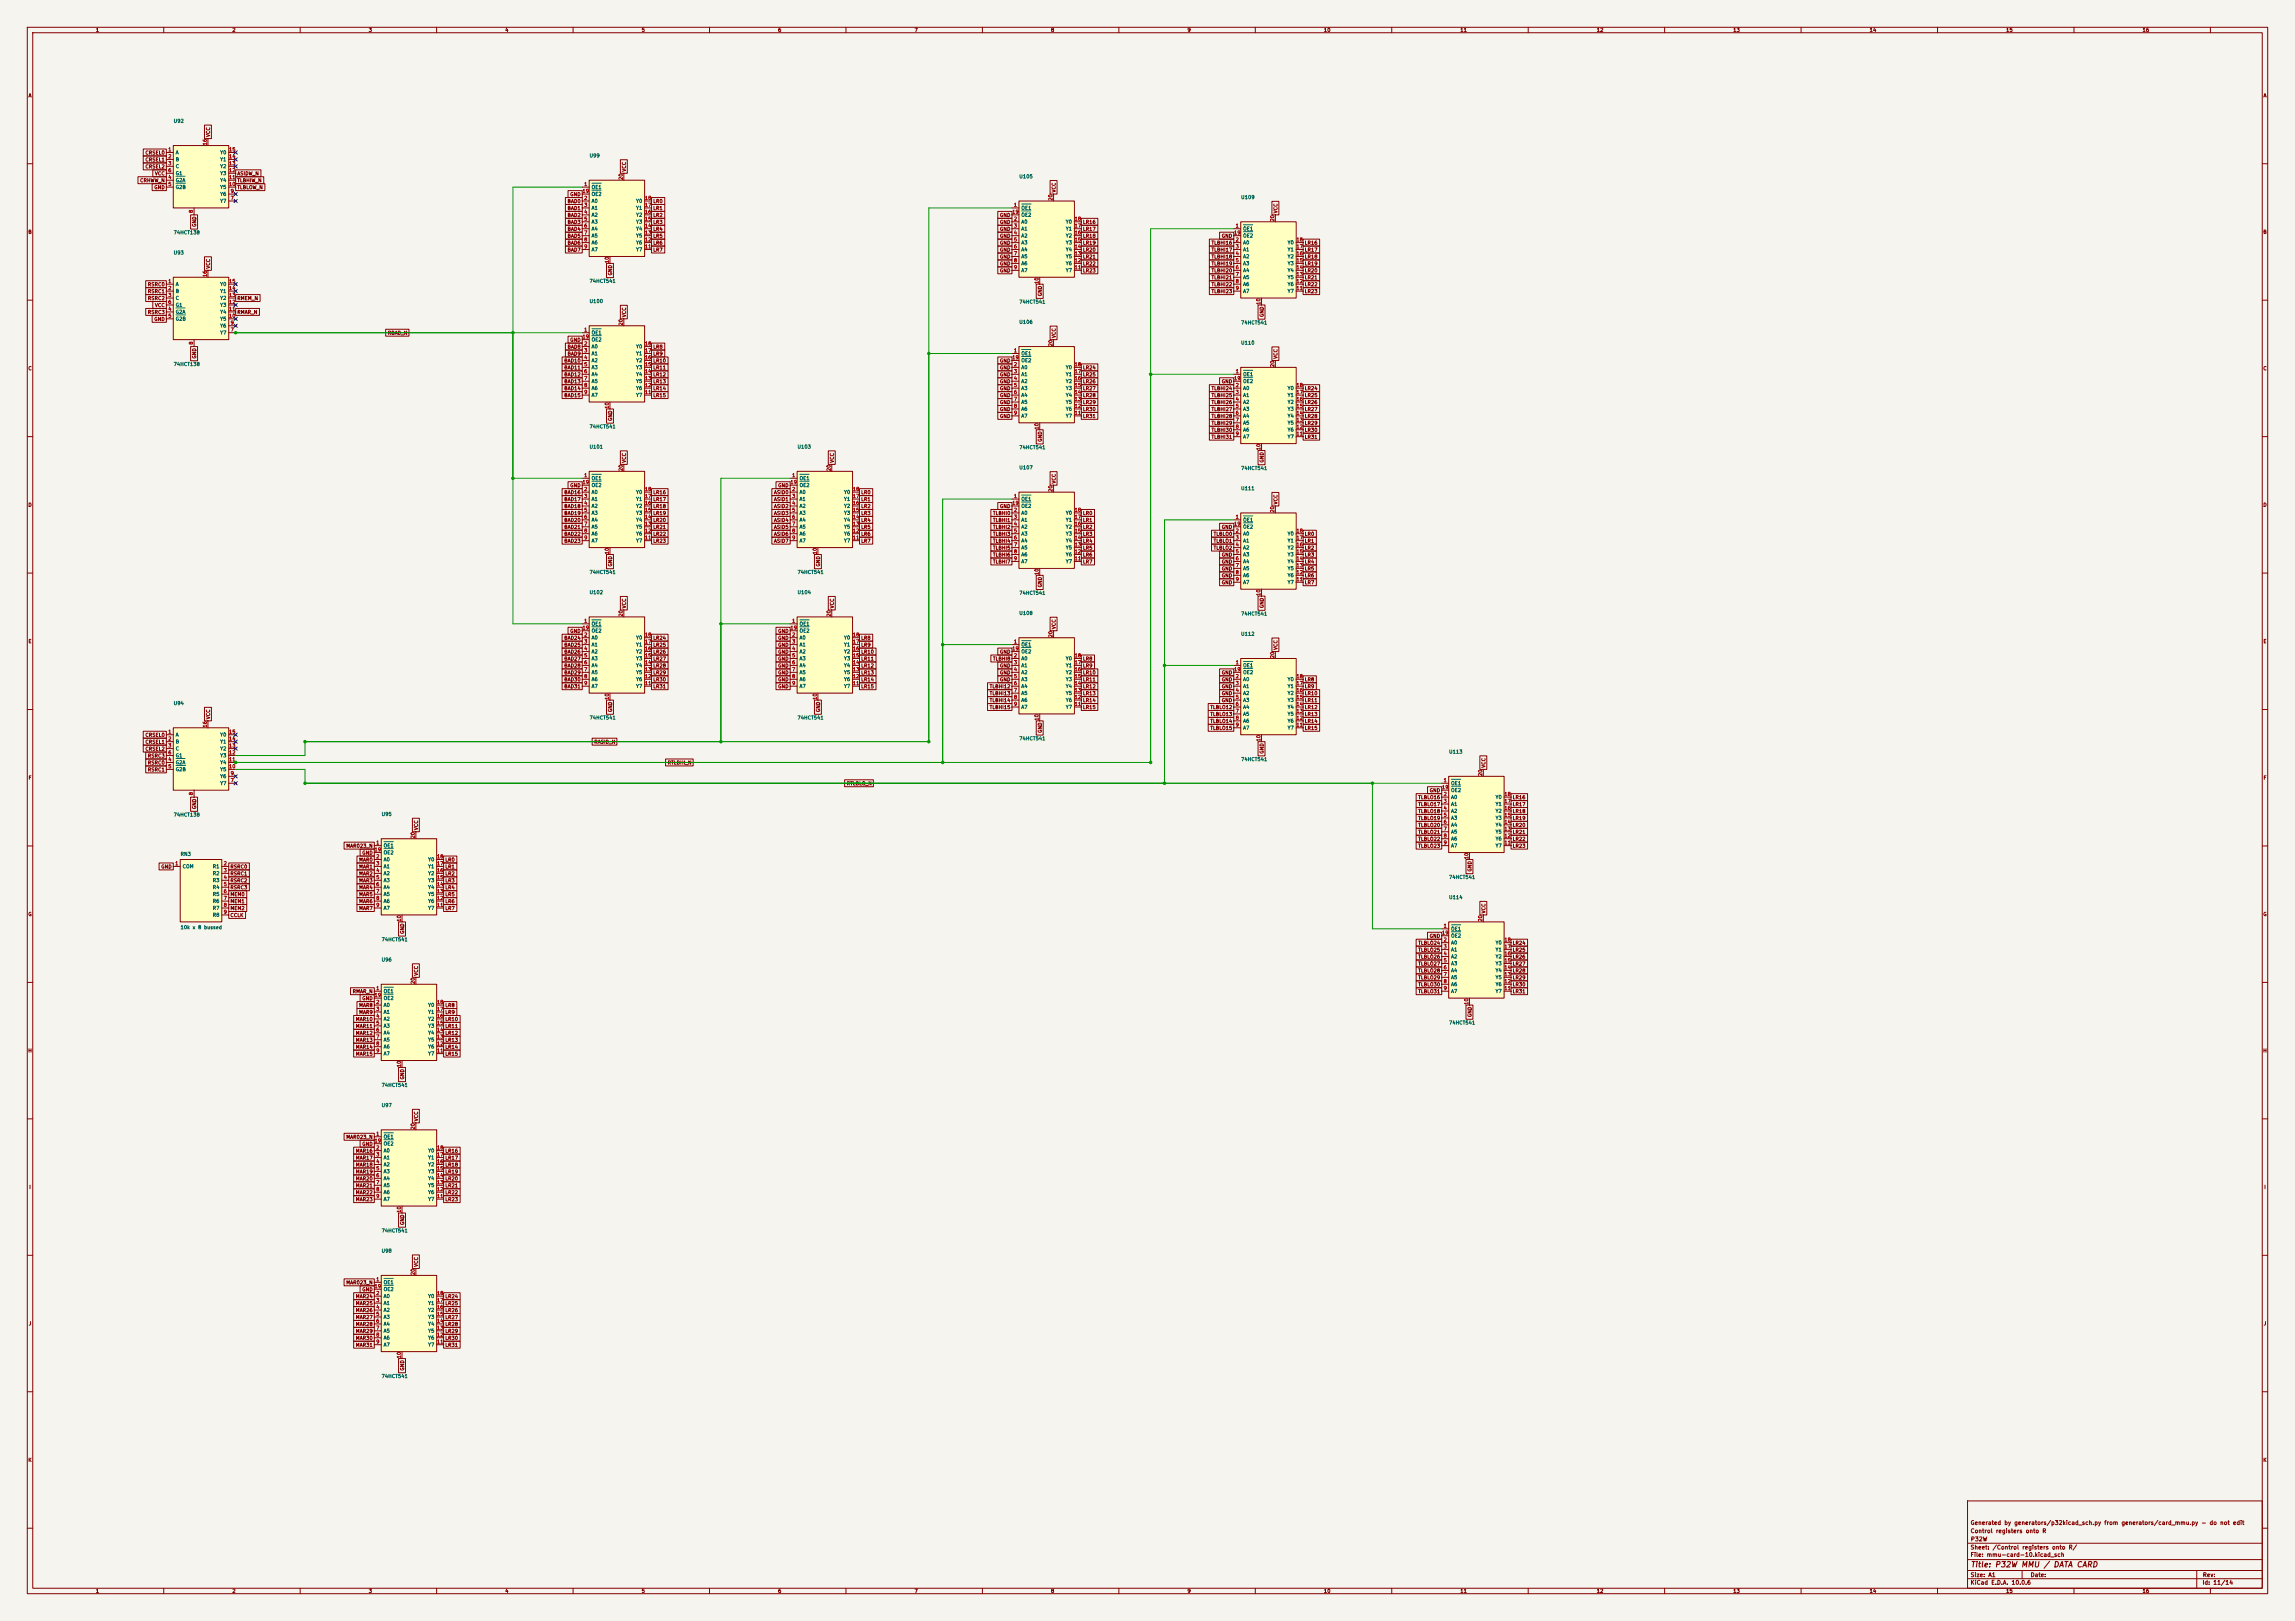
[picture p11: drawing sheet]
<svg xmlns="http://www.w3.org/2000/svg" width="841mm" height="594mm" viewBox="0 0 841 594" stroke-linecap="round" stroke-linejoin="round" font-family="sans-serif">
<defs><g id="words">
<text font-size="2" fill="#840000" x="722" y="574.8">Title: P32W MMU / DATA CARD</text>
<g font-size="1.5" fill="#840000">
<text x="721.9" y="562.1">Control registers onto R</text>
<text x="721.9" y="559.1">Generated by generators/p32kicad_sch.py from generators/card_mmu.py - do not edit</text>
<text x="721.9" y="568.1">Sheet: /Control registers onto R/</text>
<text x="722" y="565.1">P32W</text>
<text x="721.9" y="570.8">File: mmu-card-10.kicad_sch</text>
<text x="721.9" y="581">KiCad E.D.A. 10.0.6</text>
<text x="721.9" y="578.2">Size: A1</text>
<text x="743.9" y="578.2">Date:</text>
<text x="806.9" y="581">Id: 11/14</text>
<text x="807" y="578.2">Rev:</text>
</g>
<g font-size="1.3" fill="#840000">
<text x="35" y="12">1</text>
<text x="85" y="12">2</text>
<text x="135" y="12">3</text>
<text x="185" y="12">4</text>
<text x="235" y="12">5</text>
<text x="285" y="12">6</text>
<text x="335" y="12">7</text>
<text x="385" y="12">8</text>
<text x="435" y="12">9</text>
<text x="485" y="12">10</text>
<text x="535" y="12">11</text>
<text x="585" y="12">12</text>
<text x="635" y="12">13</text>
<text x="685" y="12">14</text>
<text x="735" y="12">15</text>
<text x="785" y="12">16</text>
<text x="10.3" y="36">A</text>
<text x="829.3" y="36">A</text>
<text x="77.3" y="50.3" transform="rotate(-90 77.3 50.3)">VCC</text>
<text x="53.1" y="59.5">CRSEL1</text>
<text x="53.1" y="56.9">CRSEL0</text>
<text x="53.1" y="62">CRSEL2</text>
<text x="56.6" y="64.6">VCC</text>
<text x="86.8" y="64.6">ASIDW_N</text>
<text x="229.7" y="63" transform="rotate(-90 229.7 63)">VCC</text>
<text x="51.2" y="67.1">CRHWW_N</text>
<text x="56.4" y="69.6">GND</text>
<text x="86.8" y="69.6">TLBLOW_N</text>
<text x="86.8" y="67.1">TLBHIW_N</text>
<text x="387.1" y="70.7" transform="rotate(-90 387.1 70.7)">VCC</text>
<text x="207.8" y="74.7">BAD0</text>
<text x="207.8" y="77.3">BAD1</text>
<text x="208.8" y="72.2">GND</text>
<text x="239.2" y="74.7">LR0</text>
<text x="239.2" y="77.3">LR1</text>
<text x="72.2" y="83.3" transform="rotate(-90 72.2 83.3)">GND</text>
<text x="207.8" y="79.8">BAD2</text>
<text x="207.8" y="82.3">BAD3</text>
<text x="239.2" y="82.3">LR3</text>
<text x="239.2" y="79.8">LR2</text>
<text x="366.3" y="79.8">GND</text>
<text x="366.3" y="82.3">GND</text>
<text x="396.7" y="82.3">LR16</text>
<text x="468.4" y="78.3" transform="rotate(-90 468.4 78.3)">VCC</text>
<text x="10.2" y="86">B</text>
<text x="207.8" y="84.9">BAD4</text>
<text x="207.8" y="87.4">BAD5</text>
<text x="207.8" y="90">BAD6</text>
<text x="239.2" y="84.9">LR4</text>
<text x="239.2" y="87.4">LR5</text>
<text x="239.2" y="90">LR6</text>
<text x="366.3" y="84.9">GND</text>
<text x="366.3" y="87.4">GND</text>
<text x="366.3" y="90">GND</text>
<text x="396.7" y="84.9">LR17</text>
<text x="396.7" y="87.4">LR18</text>
<text x="396.7" y="90">LR19</text>
<text x="443.8" y="90">TLBHI16</text>
<text x="447.5" y="87.4">GND</text>
<text x="478" y="90">LR16</text>
<text x="829.2" y="86">B</text>
<text x="207.8" y="92.5">BAD7</text>
<text x="239.2" y="92.5">LR7</text>
<text x="366.3" y="92.5">GND</text>
<text x="366.3" y="95">GND</text>
<text x="396.7" y="92.5">LR20</text>
<text x="396.7" y="95">LR21</text>
<text x="443.8" y="92.5">TLBHI17</text>
<text x="443.8" y="95">TLBHI18</text>
<text x="478" y="92.5">LR17</text>
<text x="478" y="95">LR18</text>
<text x="77.3" y="98.6" transform="rotate(-90 77.3 98.6)">VCC</text>
<text x="224.6" y="101.1" transform="rotate(-90 224.6 101.1)">GND</text>
<text x="366.3" y="97.6">GND</text>
<text x="366.3" y="100.1">GND</text>
<text x="396.7" y="97.6">LR22</text>
<text x="396.7" y="100.1">LR23</text>
<text x="443.8" y="97.6">TLBHI19</text>
<text x="443.8" y="100.1">TLBHI20</text>
<text x="478" y="97.6">LR19</text>
<text x="478" y="100.1">LR20</text>
<text x="54" y="107.7">RSRC1</text>
<text x="54" y="105.2">RSRC0</text>
<text x="443.8" y="102.7">TLBHI21</text>
<text x="443.8" y="105.2">TLBHI22</text>
<text x="443.8" y="107.7">TLBHI23</text>
<text x="478" y="102.7">LR21</text>
<text x="478" y="105.2">LR22</text>
<text x="478" y="107.7">LR23</text>
<text x="54" y="110.3">RSRC2</text>
<text x="56.6" y="112.8">VCC</text>
<text x="86.8" y="110.3">RMEM_N</text>
<text x="382.1" y="108.7" transform="rotate(-90 382.1 108.7)">GND</text>
<text x="54" y="115.4">RSRC3</text>
<text x="56.4" y="117.9">GND</text>
<text x="86.8" y="115.4">RMAR_N</text>
<text x="229.7" y="116.4" transform="rotate(-90 229.7 116.4)">VCC</text>
<text x="463.3" y="116.3" transform="rotate(-90 463.3 116.3)">GND</text>
<text x="142" y="123">RBAD_N</text>
<text x="208.8" y="125.5">GND</text>
<text x="387.1" y="124" transform="rotate(-90 387.1 124)">VCC</text>
<text x="72.2" y="131.6" transform="rotate(-90 72.2 131.6)">GND</text>
<text x="207.8" y="128.1">BAD8</text>
<text x="207.8" y="130.6">BAD9</text>
<text x="239.2" y="128.1">LR8</text>
<text x="239.2" y="130.6">LR9</text>
<text x="468.4" y="131.6" transform="rotate(-90 468.4 131.6)">VCC</text>
<text x="10.2" y="136">C</text>
<text x="206.6" y="133.1">BAD10</text>
<text x="206.6" y="135.7">BAD11</text>
<text x="239.2" y="133.1">LR10</text>
<text x="239.2" y="135.7">LR11</text>
<text x="366.3" y="133.1">GND</text>
<text x="366.3" y="135.7">GND</text>
<text x="396.7" y="135.7">LR24</text>
<text x="829.2" y="136">C</text>
<text x="206.6" y="138.2">BAD12</text>
<text x="206.6" y="140.8">BAD13</text>
<text x="206.6" y="143.3">BAD14</text>
<text x="239.2" y="138.2">LR12</text>
<text x="239.2" y="140.8">LR13</text>
<text x="239.2" y="143.3">LR14</text>
<text x="366.3" y="138.2">GND</text>
<text x="366.3" y="140.8">GND</text>
<text x="366.3" y="143.3">GND</text>
<text x="396.7" y="143.3">LR27</text>
<text x="396.7" y="138.2">LR25</text>
<text x="396.7" y="140.8">LR26</text>
<text x="443.8" y="143.3">TLBHI24</text>
<text x="447.5" y="140.8">GND</text>
<text x="478" y="143.3">LR24</text>
<text x="206.6" y="145.8">BAD15</text>
<text x="239.2" y="145.8">LR15</text>
<text x="366.3" y="145.8">GND</text>
<text x="366.3" y="148.4">GND</text>
<text x="396.7" y="145.8">LR28</text>
<text x="396.7" y="148.4">LR29</text>
<text x="443.8" y="145.8">TLBHI25</text>
<text x="443.8" y="148.4">TLBHI26</text>
<text x="478" y="145.8">LR25</text>
<text x="478" y="148.4">LR26</text>
<text x="224.6" y="154.4" transform="rotate(-90 224.6 154.4)">GND</text>
<text x="366.3" y="153.5">GND</text>
<text x="366.3" y="150.9">GND</text>
<text x="396.7" y="150.9">LR30</text>
<text x="396.7" y="153.5">LR31</text>
<text x="443.8" y="150.9">TLBHI27</text>
<text x="443.8" y="153.5">TLBHI28</text>
<text x="443.8" y="156">TLBHI29</text>
<text x="478" y="150.9">LR27</text>
<text x="478" y="153.5">LR28</text>
<text x="478" y="156">LR29</text>
<text x="443.8" y="158.5">TLBHI30</text>
<text x="443.8" y="161.1">TLBHI31</text>
<text x="478" y="158.5">LR30</text>
<text x="478" y="161.1">LR31</text>
<text x="382.1" y="162.1" transform="rotate(-90 382.1 162.1)">GND</text>
<text x="229.7" y="169.7" transform="rotate(-90 229.7 169.7)">VCC</text>
<text x="305.9" y="169.7" transform="rotate(-90 305.9 169.7)">VCC</text>
<text x="463.3" y="169.7" transform="rotate(-90 463.3 169.7)">GND</text>
<text x="208.8" y="178.9">GND</text>
<text x="285" y="178.9">GND</text>
<text x="387.1" y="177.3" transform="rotate(-90 387.1 177.3)">VCC</text>
<text x="10.2" y="186">D</text>
<text x="206.6" y="181.4">BAD16</text>
<text x="206.6" y="183.9">BAD17</text>
<text x="239.2" y="181.4">LR16</text>
<text x="239.2" y="183.9">LR17</text>
<text x="283.5" y="181.4">ASID0</text>
<text x="283.5" y="183.9">ASID1</text>
<text x="315.4" y="181.4">LR0</text>
<text x="315.4" y="183.9">LR1</text>
<text x="468.4" y="185" transform="rotate(-90 468.4 185)">VCC</text>
<text x="829.2" y="186">D</text>
<text x="206.6" y="186.5">BAD18</text>
<text x="206.6" y="189">BAD19</text>
<text x="206.6" y="191.6">BAD20</text>
<text x="239.2" y="186.5">LR18</text>
<text x="239.2" y="189">LR19</text>
<text x="239.2" y="191.6">LR20</text>
<text x="283.5" y="186.5">ASID2</text>
<text x="283.5" y="189">ASID3</text>
<text x="283.5" y="191.6">ASID4</text>
<text x="315.4" y="189">LR3</text>
<text x="315.4" y="191.6">LR4</text>
<text x="315.4" y="186.5">LR2</text>
<text x="363.7" y="189">TLBHI0</text>
<text x="363.7" y="191.6">TLBHI1</text>
<text x="366.3" y="186.5">GND</text>
<text x="396.7" y="189">LR0</text>
<text x="396.7" y="191.6">LR1</text>
<text x="206.6" y="194.1">BAD21</text>
<text x="206.6" y="196.6">BAD22</text>
<text x="239.2" y="194.1">LR21</text>
<text x="239.2" y="196.6">LR22</text>
<text x="283.5" y="194.1">ASID5</text>
<text x="283.5" y="196.6">ASID6</text>
<text x="315.4" y="194.1">LR5</text>
<text x="315.4" y="196.6">LR6</text>
<text x="363.7" y="194.1">TLBHI2</text>
<text x="363.7" y="196.6">TLBHI3</text>
<text x="396.7" y="196.6">LR3</text>
<text x="396.7" y="194.1">LR2</text>
<text x="444.6" y="196.6">TLBLO0</text>
<text x="447.5" y="194.1">GND</text>
<text x="478" y="196.6">LR0</text>
<text x="206.6" y="199.2">BAD23</text>
<text x="239.2" y="199.2">LR23</text>
<text x="283.5" y="199.2">ASID7</text>
<text x="315.4" y="199.2">LR7</text>
<text x="363.7" y="199.2">TLBHI4</text>
<text x="363.7" y="201.7">TLBHI5</text>
<text x="396.7" y="199.2">LR4</text>
<text x="396.7" y="201.7">LR5</text>
<text x="444.6" y="199.2">TLBLO1</text>
<text x="444.6" y="201.7">TLBLO2</text>
<text x="478" y="199.2">LR1</text>
<text x="478" y="201.7">LR2</text>
<text x="224.6" y="207.8" transform="rotate(-90 224.6 207.8)">GND</text>
<text x="300.8" y="207.8" transform="rotate(-90 300.8 207.8)">GND</text>
<text x="363.7" y="206.8">TLBHI7</text>
<text x="363.7" y="204.3">TLBHI6</text>
<text x="396.7" y="204.3">LR6</text>
<text x="396.7" y="206.8">LR7</text>
<text x="447.5" y="209.3">GND</text>
<text x="447.5" y="204.3">GND</text>
<text x="447.5" y="206.8">GND</text>
<text x="478" y="204.3">LR3</text>
<text x="478" y="206.8">LR4</text>
<text x="478" y="209.3">LR5</text>
<text x="382.1" y="215.4" transform="rotate(-90 382.1 215.4)">GND</text>
<text x="447.5" y="211.9">GND</text>
<text x="447.5" y="214.4">GND</text>
<text x="478" y="211.9">LR6</text>
<text x="478" y="214.4">LR7</text>
<text x="229.7" y="223.1" transform="rotate(-90 229.7 223.1)">VCC</text>
<text x="305.9" y="223.1" transform="rotate(-90 305.9 223.1)">VCC</text>
<text x="463.3" y="223" transform="rotate(-90 463.3 223)">GND</text>
<text x="208.8" y="232.2">GND</text>
<text x="285" y="232.2">GND</text>
<text x="387.1" y="230.7" transform="rotate(-90 387.1 230.7)">VCC</text>
<text x="10.3" y="236">E</text>
<text x="206.6" y="237.3">BAD25</text>
<text x="206.6" y="234.7">BAD24</text>
<text x="206.6" y="239.8">BAD26</text>
<text x="239.2" y="234.7">LR24</text>
<text x="239.2" y="237.3">LR25</text>
<text x="239.2" y="239.8">LR26</text>
<text x="285" y="239.8">GND</text>
<text x="285" y="234.7">GND</text>
<text x="285" y="237.3">GND</text>
<text x="315.4" y="234.7">LR8</text>
<text x="315.4" y="237.3">LR9</text>
<text x="315.4" y="239.8">LR10</text>
<text x="366.3" y="239.8">GND</text>
<text x="468.4" y="238.3" transform="rotate(-90 468.4 238.3)">VCC</text>
<text x="829.3" y="236">E</text>
<text x="206.6" y="242.4">BAD27</text>
<text x="206.6" y="244.9">BAD28</text>
<text x="239.2" y="242.4">LR27</text>
<text x="239.2" y="244.9">LR28</text>
<text x="285" y="242.4">GND</text>
<text x="285" y="244.9">GND</text>
<text x="315.4" y="242.4">LR11</text>
<text x="315.4" y="244.9">LR12</text>
<text x="363.7" y="242.4">TLBHI8</text>
<text x="366.3" y="244.9">GND</text>
<text x="396.7" y="242.4">LR8</text>
<text x="396.7" y="244.9">LR9</text>
<text x="206.6" y="247.4">BAD29</text>
<text x="206.6" y="250">BAD30</text>
<text x="239.2" y="250">LR30</text>
<text x="239.2" y="247.4">LR29</text>
<text x="285" y="247.4">GND</text>
<text x="285" y="250">GND</text>
<text x="315.4" y="247.4">LR13</text>
<text x="315.4" y="250">LR14</text>
<text x="366.3" y="247.4">GND</text>
<text x="366.3" y="250">GND</text>
<text x="396.7" y="247.4">LR10</text>
<text x="396.7" y="250">LR11</text>
<text x="447.5" y="250">GND</text>
<text x="447.5" y="247.4">GND</text>
<text x="478" y="250">LR8</text>
<text x="206.6" y="252.5">BAD31</text>
<text x="239.2" y="252.5">LR31</text>
<text x="285" y="252.5">GND</text>
<text x="315.4" y="252.5">LR15</text>
<text x="362.5" y="252.5">TLBHI12</text>
<text x="362.5" y="255.1">TLBHI13</text>
<text x="362.5" y="257.6">TLBHI14</text>
<text x="396.7" y="252.5">LR12</text>
<text x="396.7" y="255.1">LR13</text>
<text x="396.7" y="257.6">LR14</text>
<text x="447.5" y="252.5">GND</text>
<text x="447.5" y="255.1">GND</text>
<text x="447.5" y="257.6">GND</text>
<text x="478" y="257.6">LR11</text>
<text x="478" y="255.1">LR10</text>
<text x="478" y="252.5">LR9</text>
<text x="77.3" y="263.7" transform="rotate(-90 77.3 263.7)">VCC</text>
<text x="224.6" y="261.1" transform="rotate(-90 224.6 261.1)">GND</text>
<text x="300.8" y="261.1" transform="rotate(-90 300.8 261.1)">GND</text>
<text x="362.5" y="260.1">TLBHI15</text>
<text x="396.7" y="260.1">LR15</text>
<text x="443.4" y="260.1">TLBLO12</text>
<text x="443.4" y="262.7">TLBLO13</text>
<text x="478" y="262.7">LR13</text>
<text x="478" y="260.1">LR12</text>
<text x="382.1" y="268.7" transform="rotate(-90 382.1 268.7)">GND</text>
<text x="443.4" y="265.2">TLBLO14</text>
<text x="443.4" y="267.8">TLBLO15</text>
<text x="478" y="267.8">LR15</text>
<text x="478" y="265.2">LR14</text>
<text x="53.1" y="272.8">CRSEL1</text>
<text x="53.1" y="275.4">CRSEL2</text>
<text x="53.1" y="270.3">CRSEL0</text>
<text x="217.6" y="272.8">RASID_N</text>
<text x="54" y="277.9">RSRC3</text>
<text x="54" y="280.5">RSRC0</text>
<text x="244.5" y="280.5">RTLBHI_N</text>
<text x="463.3" y="276.4" transform="rotate(-90 463.3 276.4)">GND</text>
<text x="544.6" y="281.5" transform="rotate(-90 544.6 281.5)">VCC</text>
<text x="10.3" y="286">F</text>
<text x="54" y="283">RSRC1</text>
<text x="829.3" y="286">F</text>
<text x="310.1" y="288.1">RTLBLO_N</text>
<text x="519.6" y="293.2">TLBLO16</text>
<text x="523.7" y="290.6">GND</text>
<text x="554.2" y="293.2">LR16</text>
<text x="72.2" y="296.7" transform="rotate(-90 72.2 296.7)">GND</text>
<text x="519.6" y="298.2">TLBLO18</text>
<text x="519.6" y="295.7">TLBLO17</text>
<text x="554.2" y="298.2">LR18</text>
<text x="554.2" y="295.7">LR17</text>
<text x="153.5" y="304.3" transform="rotate(-90 153.5 304.3)">VCC</text>
<text x="519.6" y="305.9">TLBLO21</text>
<text x="519.6" y="303.3">TLBLO20</text>
<text x="519.6" y="300.8">TLBLO19</text>
<text x="554.2" y="305.9">LR21</text>
<text x="554.2" y="303.3">LR20</text>
<text x="554.2" y="300.8">LR19</text>
<text x="126.7" y="310.9">MAR023_N</text>
<text x="519.6" y="310.9">TLBLO23</text>
<text x="519.6" y="308.4">TLBLO22</text>
<text x="554.2" y="310.9">LR23</text>
<text x="554.2" y="308.4">LR22</text>
<text x="131.4" y="316">MAR0</text>
<text x="132.6" y="313.5">GND</text>
<text x="163" y="316">LR0</text>
<text x="58.9" y="318.6">GND</text>
<text x="84.3" y="318.6">RSRC0</text>
<text x="84.3" y="321.1">RSRC1</text>
<text x="84.3" y="323.6">RSRC2</text>
<text x="131.4" y="318.6">MAR1</text>
<text x="131.4" y="321.1">MAR2</text>
<text x="131.4" y="323.6">MAR3</text>
<text x="163" y="318.6">LR1</text>
<text x="163" y="321.1">LR2</text>
<text x="163" y="323.6">LR3</text>
<text x="539.5" y="319.5" transform="rotate(-90 539.5 319.5)">GND</text>
<text x="84.3" y="326.2">RSRC3</text>
<text x="84.3" y="328.7">MEM0</text>
<text x="131.4" y="326.2">MAR4</text>
<text x="131.4" y="328.7">MAR5</text>
<text x="163" y="326.2">LR4</text>
<text x="163" y="328.7">LR5</text>
<text x="10.2" y="336">G</text>
<text x="84.3" y="331.3">MEM1</text>
<text x="84.3" y="333.8">MEM2</text>
<text x="131.4" y="331.3">MAR6</text>
<text x="131.4" y="333.8">MAR7</text>
<text x="163" y="331.3">LR6</text>
<text x="163" y="333.8">LR7</text>
<text x="544.6" y="334.8" transform="rotate(-90 544.6 334.8)">VCC</text>
<text x="829.2" y="336">G</text>
<text x="84.3" y="336.3">CCLK</text>
<text x="148.4" y="342.4" transform="rotate(-90 148.4 342.4)">GND</text>
<text x="519.6" y="346.5">TLBLO24</text>
<text x="523.7" y="344">GND</text>
<text x="554.2" y="346.5">LR24</text>
<text x="519.6" y="351.6">TLBLO26</text>
<text x="519.6" y="349">TLBLO25</text>
<text x="554.2" y="351.6">LR26</text>
<text x="554.2" y="349">LR25</text>
<text x="153.5" y="357.7" transform="rotate(-90 153.5 357.7)">VCC</text>
<text x="519.6" y="359.2">TLBLO29</text>
<text x="519.6" y="356.7">TLBLO28</text>
<text x="519.6" y="354.1">TLBLO27</text>
<text x="554.2" y="356.7">LR28</text>
<text x="554.2" y="354.1">LR27</text>
<text x="554.2" y="359.2">LR29</text>
<text x="129.1" y="364.3">RMAR_N</text>
<text x="519.6" y="361.7">TLBLO30</text>
<text x="519.6" y="364.3">TLBLO31</text>
<text x="554.2" y="364.3">LR31</text>
<text x="554.2" y="361.7">LR30</text>
<text x="131.4" y="369.4">MAR8</text>
<text x="131.4" y="371.9">MAR9</text>
<text x="132.6" y="366.8">GND</text>
<text x="163" y="369.4">LR8</text>
<text x="163" y="371.9">LR9</text>
<text x="130.2" y="374.4">MAR10</text>
<text x="130.2" y="377">MAR11</text>
<text x="163" y="374.4">LR10</text>
<text x="163" y="377">LR11</text>
<text x="539.5" y="372.9" transform="rotate(-90 539.5 372.9)">GND</text>
<text x="130.2" y="379.5">MAR12</text>
<text x="130.2" y="382.1">MAR13</text>
<text x="163" y="379.5">LR12</text>
<text x="163" y="382.1">LR13</text>
<text x="10.2" y="386">H</text>
<text x="130.2" y="384.6">MAR14</text>
<text x="130.2" y="387.1">MAR15</text>
<text x="163" y="384.6">LR14</text>
<text x="163" y="387.1">LR15</text>
<text x="829.2" y="386">H</text>
<text x="148.4" y="395.7" transform="rotate(-90 148.4 395.7)">GND</text>
<text x="153.5" y="411" transform="rotate(-90 153.5 411)">VCC</text>
<text x="126.7" y="417.6">MAR023_N</text>
<text x="130.2" y="422.7">MAR16</text>
<text x="130.2" y="425.2">MAR17</text>
<text x="132.6" y="420.2">GND</text>
<text x="163" y="422.7">LR16</text>
<text x="163" y="425.2">LR17</text>
<text x="130.2" y="427.8">MAR18</text>
<text x="130.2" y="430.3">MAR19</text>
<text x="163" y="427.8">LR18</text>
<text x="163" y="430.3">LR19</text>
<text x="10.6" y="436">I</text>
<text x="130.2" y="432.9">MAR20</text>
<text x="130.2" y="435.4">MAR21</text>
<text x="130.2" y="437.9">MAR22</text>
<text x="163" y="432.9">LR20</text>
<text x="163" y="435.4">LR21</text>
<text x="163" y="437.9">LR22</text>
<text x="829.6" y="436">I</text>
<text x="130.2" y="440.5">MAR23</text>
<text x="163" y="440.5">LR23</text>
<text x="148.4" y="449.1" transform="rotate(-90 148.4 449.1)">GND</text>
<text x="153.5" y="464.4" transform="rotate(-90 153.5 464.4)">VCC</text>
<text x="126.7" y="471">MAR023_N</text>
<text x="132.6" y="473.5">GND</text>
<text x="130.2" y="476">MAR24</text>
<text x="130.2" y="478.6">MAR25</text>
<text x="163" y="476">LR24</text>
<text x="163" y="478.6">LR25</text>
<text x="10.4" y="486">J</text>
<text x="130.2" y="481.1">MAR26</text>
<text x="130.2" y="483.7">MAR27</text>
<text x="163" y="481.1">LR26</text>
<text x="163" y="483.7">LR27</text>
<text x="829.4" y="486">J</text>
<text x="130.2" y="486.2">MAR28</text>
<text x="130.2" y="488.7">MAR29</text>
<text x="130.2" y="491.3">MAR30</text>
<text x="163" y="486.2">LR28</text>
<text x="163" y="488.7">LR29</text>
<text x="163" y="491.3">LR30</text>
<text x="130.2" y="493.8">MAR31</text>
<text x="163" y="493.8">LR31</text>
<text x="148.4" y="502.4" transform="rotate(-90 148.4 502.4)">GND</text>
<text x="10.2" y="536">K</text>
<text x="829.2" y="536">K</text>
<text x="35" y="584">1</text>
<text x="85" y="584">2</text>
<text x="135" y="584">3</text>
<text x="185" y="584">4</text>
<text x="235" y="584">5</text>
<text x="285" y="584">6</text>
<text x="335" y="584">7</text>
<text x="385" y="584">8</text>
<text x="435" y="584">9</text>
<text x="485" y="584">10</text>
<text x="535" y="584">11</text>
<text x="585" y="584">12</text>
<text x="635" y="584">13</text>
<text x="685" y="584">14</text>
<text x="735" y="584">15</text>
<text x="785" y="584">16</text>
</g>
<g font-size="1.3" fill="#006464">
<text x="63.5" y="45.3">U92</text>
<text x="64.2" y="56.8">A</text>
<text x="64.2" y="59.4">B</text>
<text x="80.5" y="59.4">Y1</text>
<text x="80.5" y="56.8">Y0</text>
<text x="215.9" y="58">U99</text>
<text x="64.2" y="61.9">C</text>
<text x="64.2" y="64.5">G1</text>
<text x="80.5" y="64.5">Y3</text>
<text x="80.5" y="61.9">Y2</text>
<text x="373.4" y="65.6">U105</text>
<text x="64.2" y="67">G2A</text>
<text x="64.2" y="69.5">G2B</text>
<text x="80.5" y="69.5">Y5</text>
<text x="80.5" y="67">Y4</text>
<text x="216.6" y="69.5">OE1</text>
<text x="80.5" y="74.6">Y7</text>
<text x="80.5" y="72.1">Y6</text>
<text x="216.6" y="74.6">A0</text>
<text x="216.6" y="77.2">A1</text>
<text x="216.6" y="72.1">OE2</text>
<text x="232.9" y="77.2">Y1</text>
<text x="232.9" y="74.6">Y0</text>
<text x="374.1" y="77.2">OE1</text>
<text x="454.6" y="73.2">U109</text>
<text x="216.6" y="79.7">A2</text>
<text x="216.6" y="82.2">A3</text>
<text x="232.9" y="82.2">Y3</text>
<text x="232.9" y="79.7">Y2</text>
<text x="374.1" y="82.2">A0</text>
<text x="374.1" y="79.7">OE2</text>
<text x="390.4" y="82.2">Y0</text>
<text x="63.5" y="86.2">74HCT138</text>
<text x="216.6" y="84.8">A4</text>
<text x="216.6" y="87.3">A5</text>
<text x="216.6" y="89.9">A6</text>
<text x="232.9" y="89.9">Y6</text>
<text x="232.9" y="87.3">Y5</text>
<text x="232.9" y="84.8">Y4</text>
<text x="374.1" y="84.8">A1</text>
<text x="374.1" y="87.3">A2</text>
<text x="374.1" y="89.9">A3</text>
<text x="390.4" y="89.9">Y3</text>
<text x="390.4" y="87.3">Y2</text>
<text x="390.4" y="84.8">Y1</text>
<text x="455.4" y="84.8">OE1</text>
<text x="455.4" y="89.9">A0</text>
<text x="455.4" y="87.3">OE2</text>
<text x="471.7" y="89.9">Y0</text>
<text x="63.5" y="93.6">U93</text>
<text x="216.6" y="92.4">A7</text>
<text x="232.9" y="92.4">Y7</text>
<text x="374.1" y="92.4">A4</text>
<text x="374.1" y="94.9">A5</text>
<text x="390.4" y="94.9">Y5</text>
<text x="390.4" y="92.4">Y4</text>
<text x="455.4" y="92.4">A1</text>
<text x="455.4" y="94.9">A2</text>
<text x="471.7" y="94.9">Y2</text>
<text x="471.7" y="92.4">Y1</text>
<text x="374.1" y="97.5">A6</text>
<text x="374.1" y="100">A7</text>
<text x="390.4" y="100">Y7</text>
<text x="390.4" y="97.5">Y6</text>
<text x="455.4" y="97.5">A3</text>
<text x="455.4" y="100">A4</text>
<text x="471.7" y="100">Y4</text>
<text x="471.7" y="97.5">Y3</text>
<text x="64.2" y="105.1">A</text>
<text x="64.2" y="107.6">B</text>
<text x="80.5" y="107.6">Y1</text>
<text x="80.5" y="105.1">Y0</text>
<text x="215.9" y="103.9">74HCT541</text>
<text x="455.4" y="102.6">A5</text>
<text x="455.4" y="105.1">A6</text>
<text x="455.4" y="107.6">A7</text>
<text x="471.7" y="107.6">Y7</text>
<text x="471.7" y="105.1">Y6</text>
<text x="471.7" y="102.6">Y5</text>
<text x="64.2" y="110.2">C</text>
<text x="64.2" y="112.7">G1</text>
<text x="80.5" y="112.7">Y3</text>
<text x="80.5" y="110.2">Y2</text>
<text x="215.9" y="111.3">U100</text>
<text x="373.4" y="111.6">74HCT541</text>
<text x="64.2" y="115.3">G2A</text>
<text x="64.2" y="117.8">G2B</text>
<text x="80.5" y="117.8">Y5</text>
<text x="80.5" y="115.3">Y4</text>
<text x="373.4" y="119">U106</text>
<text x="454.6" y="119.2">74HCT541</text>
<text x="80.5" y="122.9">Y7</text>
<text x="80.5" y="120.3">Y6</text>
<text x="216.6" y="122.9">OE1</text>
<text x="216.6" y="125.4">OE2</text>
<text x="216.6" y="128">A0</text>
<text x="216.6" y="130.5">A1</text>
<text x="232.9" y="130.5">Y1</text>
<text x="232.9" y="128">Y0</text>
<text x="374.1" y="130.5">OE1</text>
<text x="454.6" y="126.6">U110</text>
<text x="63.5" y="134.4">74HCT138</text>
<text x="216.6" y="133">A2</text>
<text x="216.6" y="135.6">A3</text>
<text x="232.9" y="135.6">Y3</text>
<text x="232.9" y="133">Y2</text>
<text x="374.1" y="135.6">A0</text>
<text x="374.1" y="133">OE2</text>
<text x="390.4" y="135.6">Y0</text>
<text x="216.6" y="138.1">A4</text>
<text x="216.6" y="140.7">A5</text>
<text x="216.6" y="143.2">A6</text>
<text x="232.9" y="143.2">Y6</text>
<text x="232.9" y="140.7">Y5</text>
<text x="232.9" y="138.1">Y4</text>
<text x="374.1" y="138.1">A1</text>
<text x="374.1" y="140.7">A2</text>
<text x="374.1" y="143.2">A3</text>
<text x="390.4" y="143.2">Y3</text>
<text x="390.4" y="140.7">Y2</text>
<text x="390.4" y="138.1">Y1</text>
<text x="455.4" y="138.1">OE1</text>
<text x="455.4" y="143.2">A0</text>
<text x="455.4" y="140.7">OE2</text>
<text x="471.7" y="143.2">Y0</text>
<text x="216.6" y="145.7">A7</text>
<text x="232.9" y="145.7">Y7</text>
<text x="374.1" y="145.7">A4</text>
<text x="374.1" y="148.3">A5</text>
<text x="390.4" y="148.3">Y5</text>
<text x="390.4" y="145.7">Y4</text>
<text x="455.4" y="145.7">A1</text>
<text x="455.4" y="148.3">A2</text>
<text x="471.7" y="148.3">Y2</text>
<text x="471.7" y="145.7">Y1</text>
<text x="374.1" y="150.8">A6</text>
<text x="374.1" y="153.4">A7</text>
<text x="390.4" y="153.4">Y7</text>
<text x="390.4" y="150.8">Y6</text>
<text x="455.4" y="150.8">A3</text>
<text x="455.4" y="153.4">A4</text>
<text x="455.4" y="155.9">A5</text>
<text x="471.7" y="155.9">Y5</text>
<text x="471.7" y="153.4">Y4</text>
<text x="471.7" y="150.8">Y3</text>
<text x="215.9" y="157.3">74HCT541</text>
<text x="455.4" y="158.4">A6</text>
<text x="455.4" y="161">A7</text>
<text x="471.7" y="161">Y7</text>
<text x="471.7" y="158.4">Y6</text>
<text x="215.9" y="164.7">U101</text>
<text x="292.1" y="164.7">U103</text>
<text x="373.4" y="164.9">74HCT541</text>
<text x="373.4" y="172.3">U107</text>
<text x="454.6" y="172.5">74HCT541</text>
<text x="216.6" y="176.2">OE1</text>
<text x="216.6" y="178.8">OE2</text>
<text x="292.8" y="176.2">OE1</text>
<text x="292.8" y="178.8">OE2</text>
<text x="454.6" y="179.9">U111</text>
<text x="216.6" y="181.3">A0</text>
<text x="216.6" y="183.8">A1</text>
<text x="232.9" y="183.8">Y1</text>
<text x="232.9" y="181.3">Y0</text>
<text x="292.8" y="181.3">A0</text>
<text x="292.8" y="183.8">A1</text>
<text x="309.1" y="183.8">Y1</text>
<text x="309.1" y="181.3">Y0</text>
<text x="374.1" y="183.8">OE1</text>
<text x="216.6" y="186.4">A2</text>
<text x="216.6" y="188.9">A3</text>
<text x="216.6" y="191.5">A4</text>
<text x="232.9" y="191.5">Y4</text>
<text x="232.9" y="188.9">Y3</text>
<text x="232.9" y="186.4">Y2</text>
<text x="292.8" y="186.4">A2</text>
<text x="292.8" y="188.9">A3</text>
<text x="292.8" y="191.5">A4</text>
<text x="309.1" y="191.5">Y4</text>
<text x="309.1" y="188.9">Y3</text>
<text x="309.1" y="186.4">Y2</text>
<text x="374.1" y="188.9">A0</text>
<text x="374.1" y="191.5">A1</text>
<text x="374.1" y="186.4">OE2</text>
<text x="390.4" y="191.5">Y1</text>
<text x="390.4" y="188.9">Y0</text>
<text x="455.4" y="191.5">OE1</text>
<text x="216.6" y="194">A5</text>
<text x="216.6" y="196.5">A6</text>
<text x="232.9" y="196.5">Y6</text>
<text x="232.9" y="194">Y5</text>
<text x="292.8" y="194">A5</text>
<text x="292.8" y="196.5">A6</text>
<text x="309.1" y="196.5">Y6</text>
<text x="309.1" y="194">Y5</text>
<text x="374.1" y="194">A2</text>
<text x="374.1" y="196.5">A3</text>
<text x="390.4" y="196.5">Y3</text>
<text x="390.4" y="194">Y2</text>
<text x="455.4" y="196.5">A0</text>
<text x="455.4" y="194">OE2</text>
<text x="471.7" y="196.5">Y0</text>
<text x="216.6" y="199.1">A7</text>
<text x="232.9" y="199.1">Y7</text>
<text x="292.8" y="199.1">A7</text>
<text x="309.1" y="199.1">Y7</text>
<text x="374.1" y="199.1">A4</text>
<text x="374.1" y="201.6">A5</text>
<text x="390.4" y="201.6">Y5</text>
<text x="390.4" y="199.1">Y4</text>
<text x="455.4" y="199.1">A1</text>
<text x="455.4" y="201.6">A2</text>
<text x="471.7" y="201.6">Y2</text>
<text x="471.7" y="199.1">Y1</text>
<text x="374.1" y="204.2">A6</text>
<text x="374.1" y="206.7">A7</text>
<text x="390.4" y="206.7">Y7</text>
<text x="390.4" y="204.2">Y6</text>
<text x="455.4" y="204.2">A3</text>
<text x="455.4" y="206.7">A4</text>
<text x="455.4" y="209.2">A5</text>
<text x="471.7" y="209.2">Y5</text>
<text x="471.7" y="206.7">Y4</text>
<text x="471.7" y="204.2">Y3</text>
<text x="215.9" y="210.6">74HCT541</text>
<text x="292.1" y="210.6">74HCT541</text>
<text x="455.4" y="211.8">A6</text>
<text x="455.4" y="214.3">A7</text>
<text x="471.7" y="214.3">Y7</text>
<text x="471.7" y="211.8">Y6</text>
<text x="215.9" y="218">U102</text>
<text x="292.1" y="218">U104</text>
<text x="373.4" y="218.2">74HCT541</text>
<text x="373.4" y="225.6">U108</text>
<text x="454.6" y="225.9">74HCT541</text>
<text x="216.6" y="229.6">OE1</text>
<text x="216.6" y="232.1">OE2</text>
<text x="292.8" y="229.6">OE1</text>
<text x="292.8" y="232.1">OE2</text>
<text x="454.6" y="233.3">U112</text>
<text x="216.6" y="234.6">A0</text>
<text x="216.6" y="237.2">A1</text>
<text x="216.6" y="239.7">A2</text>
<text x="232.9" y="239.7">Y2</text>
<text x="232.9" y="237.2">Y1</text>
<text x="232.9" y="234.6">Y0</text>
<text x="292.8" y="234.6">A0</text>
<text x="292.8" y="237.2">A1</text>
<text x="292.8" y="239.7">A2</text>
<text x="309.1" y="239.7">Y2</text>
<text x="309.1" y="237.2">Y1</text>
<text x="309.1" y="234.6">Y0</text>
<text x="374.1" y="237.2">OE1</text>
<text x="374.1" y="239.7">OE2</text>
<text x="216.6" y="242.3">A3</text>
<text x="216.6" y="244.8">A4</text>
<text x="232.9" y="244.8">Y4</text>
<text x="232.9" y="242.3">Y3</text>
<text x="292.8" y="242.3">A3</text>
<text x="292.8" y="244.8">A4</text>
<text x="309.1" y="244.8">Y4</text>
<text x="309.1" y="242.3">Y3</text>
<text x="374.1" y="242.3">A0</text>
<text x="374.1" y="244.8">A1</text>
<text x="390.4" y="244.8">Y1</text>
<text x="390.4" y="242.3">Y0</text>
<text x="455.4" y="244.8">OE1</text>
<text x="216.6" y="247.3">A5</text>
<text x="216.6" y="249.9">A6</text>
<text x="232.9" y="249.9">Y6</text>
<text x="232.9" y="247.3">Y5</text>
<text x="292.8" y="247.3">A5</text>
<text x="292.8" y="249.9">A6</text>
<text x="309.1" y="249.9">Y6</text>
<text x="309.1" y="247.3">Y5</text>
<text x="374.1" y="247.3">A2</text>
<text x="374.1" y="249.9">A3</text>
<text x="390.4" y="249.9">Y3</text>
<text x="390.4" y="247.3">Y2</text>
<text x="455.4" y="249.9">A0</text>
<text x="455.4" y="247.3">OE2</text>
<text x="471.7" y="249.9">Y0</text>
<text x="216.6" y="252.4">A7</text>
<text x="232.9" y="252.4">Y7</text>
<text x="292.8" y="252.4">A7</text>
<text x="309.1" y="252.4">Y7</text>
<text x="374.1" y="252.4">A4</text>
<text x="374.1" y="255">A5</text>
<text x="374.1" y="257.5">A6</text>
<text x="390.4" y="257.5">Y6</text>
<text x="390.4" y="255">Y5</text>
<text x="390.4" y="252.4">Y4</text>
<text x="455.4" y="252.4">A1</text>
<text x="455.4" y="255">A2</text>
<text x="455.4" y="257.5">A3</text>
<text x="471.7" y="257.5">Y3</text>
<text x="471.7" y="255">Y2</text>
<text x="471.7" y="252.4">Y1</text>
<text x="63.5" y="258.7">U94</text>
<text x="215.9" y="264">74HCT541</text>
<text x="292.1" y="264">74HCT541</text>
<text x="374.1" y="260">A7</text>
<text x="390.4" y="260">Y7</text>
<text x="455.4" y="260">A4</text>
<text x="455.4" y="262.6">A5</text>
<text x="471.7" y="262.6">Y5</text>
<text x="471.7" y="260">Y4</text>
<text x="455.4" y="265.1">A6</text>
<text x="455.4" y="267.7">A7</text>
<text x="471.7" y="267.7">Y7</text>
<text x="471.7" y="265.1">Y6</text>
<text x="64.2" y="270.2">A</text>
<text x="64.2" y="272.7">B</text>
<text x="64.2" y="275.3">C</text>
<text x="80.5" y="275.3">Y2</text>
<text x="80.5" y="272.7">Y1</text>
<text x="80.5" y="270.2">Y0</text>
<text x="373.4" y="271.6">74HCT541</text>
<text x="64.2" y="280.4">G2A</text>
<text x="64.2" y="277.8">G1</text>
<text x="80.5" y="280.4">Y4</text>
<text x="80.5" y="277.8">Y3</text>
<text x="454.6" y="279.2">74HCT541</text>
<text x="530.8" y="276.4">U113</text>
<text x="64.2" y="282.9">G2B</text>
<text x="80.5" y="288">Y7</text>
<text x="80.5" y="285.4">Y6</text>
<text x="80.5" y="282.9">Y5</text>
<text x="531.6" y="288">OE1</text>
<text x="531.6" y="293.1">A0</text>
<text x="531.6" y="290.5">OE2</text>
<text x="547.9" y="293.1">Y0</text>
<text x="63.5" y="299.5">74HCT138</text>
<text x="139.7" y="299.3">U95</text>
<text x="531.6" y="295.6">A1</text>
<text x="531.6" y="298.1">A2</text>
<text x="547.9" y="298.1">Y2</text>
<text x="547.9" y="295.6">Y1</text>
<text x="531.6" y="300.7">A3</text>
<text x="531.6" y="303.2">A4</text>
<text x="531.6" y="305.8">A5</text>
<text x="547.9" y="305.8">Y5</text>
<text x="547.9" y="303.2">Y4</text>
<text x="547.9" y="300.7">Y3</text>
<text x="140.4" y="310.8">OE1</text>
<text x="531.6" y="308.3">A6</text>
<text x="531.6" y="310.8">A7</text>
<text x="547.9" y="310.8">Y7</text>
<text x="547.9" y="308.3">Y6</text>
<text x="66" y="313.9">RN3</text>
<text x="140.4" y="315.9">A0</text>
<text x="140.4" y="313.4">OE2</text>
<text x="156.7" y="315.9">Y0</text>
<text x="66.8" y="318.5">COM</text>
<text x="77.8" y="318.5">R1</text>
<text x="77.8" y="321">R2</text>
<text x="77.8" y="323.5">R3</text>
<text x="140.4" y="318.5">A1</text>
<text x="140.4" y="321">A2</text>
<text x="140.4" y="323.5">A3</text>
<text x="156.7" y="323.5">Y3</text>
<text x="156.7" y="321">Y2</text>
<text x="156.7" y="318.5">Y1</text>
<text x="530.8" y="322.4">74HCT541</text>
<text x="77.8" y="326.1">R4</text>
<text x="77.8" y="328.6">R5</text>
<text x="140.4" y="326.1">A4</text>
<text x="140.4" y="328.6">A5</text>
<text x="156.7" y="328.6">Y5</text>
<text x="156.7" y="326.1">Y4</text>
<text x="530.8" y="329.8">U114</text>
<text x="77.8" y="331.2">R6</text>
<text x="77.8" y="333.7">R7</text>
<text x="140.4" y="331.2">A6</text>
<text x="140.4" y="333.7">A7</text>
<text x="156.7" y="333.7">Y7</text>
<text x="156.7" y="331.2">Y6</text>
<text x="66" y="340.8">10k x 8 bussed</text>
<text x="77.8" y="336.2">R8</text>
<text x="531.6" y="341.3">OE1</text>
<text x="139.7" y="345.2">74HCT541</text>
<text x="531.6" y="346.4">A0</text>
<text x="531.6" y="343.9">OE2</text>
<text x="547.9" y="346.4">Y0</text>
<text x="139.7" y="352.6">U96</text>
<text x="531.6" y="348.9">A1</text>
<text x="531.6" y="351.5">A2</text>
<text x="547.9" y="351.5">Y2</text>
<text x="547.9" y="348.9">Y1</text>
<text x="531.6" y="354">A3</text>
<text x="531.6" y="356.6">A4</text>
<text x="531.6" y="359.1">A5</text>
<text x="547.9" y="359.1">Y5</text>
<text x="547.9" y="356.6">Y4</text>
<text x="547.9" y="354">Y3</text>
<text x="140.4" y="364.2">OE1</text>
<text x="531.6" y="361.6">A6</text>
<text x="531.6" y="364.2">A7</text>
<text x="547.9" y="364.2">Y7</text>
<text x="547.9" y="361.6">Y6</text>
<text x="140.4" y="369.3">A0</text>
<text x="140.4" y="371.8">A1</text>
<text x="140.4" y="366.7">OE2</text>
<text x="156.7" y="371.8">Y1</text>
<text x="156.7" y="369.3">Y0</text>
<text x="140.4" y="374.3">A2</text>
<text x="140.4" y="376.9">A3</text>
<text x="156.7" y="376.9">Y3</text>
<text x="156.7" y="374.3">Y2</text>
<text x="530.8" y="375.7">74HCT541</text>
<text x="140.4" y="379.4">A4</text>
<text x="140.4" y="382">A5</text>
<text x="156.7" y="382">Y5</text>
<text x="156.7" y="379.4">Y4</text>
<text x="140.4" y="384.5">A6</text>
<text x="140.4" y="387">A7</text>
<text x="156.7" y="387">Y7</text>
<text x="156.7" y="384.5">Y6</text>
<text x="139.7" y="398.6">74HCT541</text>
<text x="139.7" y="406">U97</text>
<text x="140.4" y="417.5">OE1</text>
<text x="140.4" y="422.6">A0</text>
<text x="140.4" y="425.1">A1</text>
<text x="140.4" y="420.1">OE2</text>
<text x="156.7" y="425.1">Y1</text>
<text x="156.7" y="422.6">Y0</text>
<text x="140.4" y="427.7">A2</text>
<text x="140.4" y="430.2">A3</text>
<text x="156.7" y="430.2">Y3</text>
<text x="156.7" y="427.7">Y2</text>
<text x="140.4" y="432.8">A4</text>
<text x="140.4" y="435.3">A5</text>
<text x="140.4" y="437.8">A6</text>
<text x="156.7" y="437.8">Y6</text>
<text x="156.7" y="435.3">Y5</text>
<text x="156.7" y="432.8">Y4</text>
<text x="140.4" y="440.4">A7</text>
<text x="156.7" y="440.4">Y7</text>
<text x="139.7" y="451.9">74HCT541</text>
<text x="139.7" y="459.3">U98</text>
<text x="140.4" y="470.9">OE1</text>
<text x="140.4" y="473.4">OE2</text>
<text x="140.4" y="475.9">A0</text>
<text x="140.4" y="478.5">A1</text>
<text x="156.7" y="478.5">Y1</text>
<text x="156.7" y="475.9">Y0</text>
<text x="140.4" y="481">A2</text>
<text x="140.4" y="483.6">A3</text>
<text x="156.7" y="483.6">Y3</text>
<text x="156.7" y="481">Y2</text>
<text x="140.4" y="486.1">A4</text>
<text x="140.4" y="488.6">A5</text>
<text x="140.4" y="491.2">A6</text>
<text x="156.7" y="491.2">Y6</text>
<text x="156.7" y="488.6">Y5</text>
<text x="156.7" y="486.1">Y4</text>
<text x="140.4" y="493.7">A7</text>
<text x="156.7" y="493.7">Y7</text>
<text x="139.7" y="505.3">74HCT541</text>
</g>
<g font-size="1.3" fill="#a90000">
<text x="76.1" y="53.4" transform="rotate(-90 76.1 53.4)">16</text>
<text x="61.5" y="55.7">1</text>
<text x="61.5" y="58.3">2</text>
<text x="83.8" y="58.3">14</text>
<text x="83.8" y="55.7">15</text>
<text x="61.5" y="60.8">3</text>
<text x="61.5" y="65.9">4</text>
<text x="61.5" y="63.4">6</text>
<text x="83.8" y="65.9">11</text>
<text x="83.8" y="63.4">12</text>
<text x="83.8" y="60.8">13</text>
<text x="61.5" y="68.4">5</text>
<text x="83.8" y="68.4">10</text>
<text x="84.4" y="71">9</text>
<text x="213.3" y="71">19</text>
<text x="213.9" y="68.4">1</text>
<text x="228.5" y="66.1" transform="rotate(-90 228.5 66.1)">20</text>
<text x="84.4" y="73.5">7</text>
<text x="213.9" y="73.5">2</text>
<text x="213.9" y="76.1">3</text>
<text x="236.2" y="76.1">17</text>
<text x="236.2" y="73.5">18</text>
<text x="371.4" y="76.1">1</text>
<text x="385.9" y="73.7" transform="rotate(-90 385.9 73.7)">20</text>
<text x="71" y="78.2" transform="rotate(-90 71 78.2)">8</text>
<text x="213.9" y="78.6">4</text>
<text x="213.9" y="81.1">5</text>
<text x="213.9" y="83.7">6</text>
<text x="236.2" y="83.7">14</text>
<text x="236.2" y="81.1">15</text>
<text x="236.2" y="78.6">16</text>
<text x="370.8" y="78.6">19</text>
<text x="371.4" y="81.1">2</text>
<text x="371.4" y="83.7">3</text>
<text x="393.6" y="83.7">17</text>
<text x="393.6" y="81.1">18</text>
<text x="452.7" y="83.7">1</text>
<text x="467.2" y="81.3" transform="rotate(-90 467.2 81.3)">20</text>
<text x="213.9" y="86.2">7</text>
<text x="213.9" y="88.8">8</text>
<text x="236.2" y="88.8">12</text>
<text x="236.2" y="86.2">13</text>
<text x="371.4" y="86.2">4</text>
<text x="371.4" y="88.8">5</text>
<text x="393.6" y="88.8">15</text>
<text x="393.6" y="86.2">16</text>
<text x="452.1" y="86.2">19</text>
<text x="452.7" y="88.8">2</text>
<text x="474.9" y="88.8">18</text>
<text x="213.9" y="91.3">9</text>
<text x="236.2" y="91.3">11</text>
<text x="371.4" y="91.3">6</text>
<text x="371.4" y="93.8">7</text>
<text x="393.6" y="93.8">13</text>
<text x="393.6" y="91.3">14</text>
<text x="452.7" y="91.3">3</text>
<text x="452.7" y="93.8">4</text>
<text x="474.9" y="93.8">16</text>
<text x="474.9" y="91.3">17</text>
<text x="76.1" y="101.7" transform="rotate(-90 76.1 101.7)">16</text>
<text x="223.4" y="96.6" transform="rotate(-90 223.4 96.6)">10</text>
<text x="371.4" y="96.4">8</text>
<text x="371.4" y="98.9">9</text>
<text x="393.6" y="98.9">11</text>
<text x="393.6" y="96.4">12</text>
<text x="452.7" y="96.4">5</text>
<text x="452.7" y="98.9">6</text>
<text x="452.7" y="101.5">7</text>
<text x="474.9" y="101.5">13</text>
<text x="474.9" y="98.9">14</text>
<text x="474.9" y="96.4">15</text>
<text x="61.5" y="104">1</text>
<text x="61.5" y="106.5">2</text>
<text x="83.8" y="106.5">14</text>
<text x="83.8" y="104">15</text>
<text x="380.9" y="104.2" transform="rotate(-90 380.9 104.2)">10</text>
<text x="452.7" y="104">8</text>
<text x="452.7" y="106.5">9</text>
<text x="474.9" y="106.5">11</text>
<text x="474.9" y="104">12</text>
<text x="61.5" y="109.1">3</text>
<text x="61.5" y="111.6">6</text>
<text x="83.8" y="111.6">12</text>
<text x="83.8" y="109.1">13</text>
<text x="462.1" y="111.8" transform="rotate(-90 462.1 111.8)">10</text>
<text x="61.5" y="114.2">4</text>
<text x="61.5" y="116.7">5</text>
<text x="83.8" y="116.7">10</text>
<text x="83.8" y="114.2">11</text>
<text x="84.4" y="119.2">9</text>
<text x="228.5" y="119.4" transform="rotate(-90 228.5 119.4)">20</text>
<text x="84.4" y="121.8">7</text>
<text x="213.3" y="124.3">19</text>
<text x="213.9" y="121.8">1</text>
<text x="71" y="126.5" transform="rotate(-90 71 126.5)">8</text>
<text x="213.9" y="126.9">2</text>
<text x="213.9" y="129.4">3</text>
<text x="213.9" y="131.9">4</text>
<text x="236.2" y="131.9">16</text>
<text x="236.2" y="129.4">17</text>
<text x="236.2" y="126.9">18</text>
<text x="370.8" y="131.9">19</text>
<text x="371.4" y="129.4">1</text>
<text x="385.9" y="127.1" transform="rotate(-90 385.9 127.1)">20</text>
<text x="213.9" y="134.5">5</text>
<text x="213.9" y="137">6</text>
<text x="236.2" y="137">14</text>
<text x="236.2" y="134.5">15</text>
<text x="371.4" y="134.5">2</text>
<text x="371.4" y="137">3</text>
<text x="393.6" y="137">17</text>
<text x="393.6" y="134.5">18</text>
<text x="452.7" y="137">1</text>
<text x="467.2" y="134.7" transform="rotate(-90 467.2 134.7)">20</text>
<text x="213.9" y="139.6">7</text>
<text x="213.9" y="142.1">8</text>
<text x="236.2" y="142.1">12</text>
<text x="236.2" y="139.6">13</text>
<text x="371.4" y="139.6">4</text>
<text x="371.4" y="142.1">5</text>
<text x="393.6" y="142.1">15</text>
<text x="393.6" y="139.6">16</text>
<text x="452.1" y="139.6">19</text>
<text x="452.7" y="142.1">2</text>
<text x="474.9" y="142.1">18</text>
<text x="213.9" y="144.6">9</text>
<text x="223.4" y="149.9" transform="rotate(-90 223.4 149.9)">10</text>
<text x="236.2" y="144.6">11</text>
<text x="371.4" y="144.6">6</text>
<text x="371.4" y="147.2">7</text>
<text x="371.4" y="149.7">8</text>
<text x="393.6" y="149.7">12</text>
<text x="393.6" y="147.2">13</text>
<text x="393.6" y="144.6">14</text>
<text x="452.7" y="144.6">3</text>
<text x="452.7" y="147.2">4</text>
<text x="452.7" y="149.7">5</text>
<text x="474.9" y="149.7">15</text>
<text x="474.9" y="147.2">16</text>
<text x="474.9" y="144.6">17</text>
<text x="371.4" y="152.3">9</text>
<text x="393.6" y="152.3">11</text>
<text x="452.7" y="152.3">6</text>
<text x="452.7" y="154.8">7</text>
<text x="474.9" y="154.8">13</text>
<text x="474.9" y="152.3">14</text>
<text x="380.9" y="157.5" transform="rotate(-90 380.9 157.5)">10</text>
<text x="452.7" y="157.3">8</text>
<text x="452.7" y="159.9">9</text>
<text x="474.9" y="159.9">11</text>
<text x="474.9" y="157.3">12</text>
<text x="462.1" y="165.2" transform="rotate(-90 462.1 165.2)">10</text>
<text x="228.5" y="172.8" transform="rotate(-90 228.5 172.8)">20</text>
<text x="304.7" y="172.8" transform="rotate(-90 304.7 172.8)">20</text>
<text x="213.3" y="177.7">19</text>
<text x="213.9" y="175.1">1</text>
<text x="289.5" y="177.7">19</text>
<text x="290.1" y="175.1">1</text>
<text x="213.9" y="180.2">2</text>
<text x="213.9" y="182.7">3</text>
<text x="213.9" y="185.3">4</text>
<text x="236.2" y="185.3">16</text>
<text x="236.2" y="182.7">17</text>
<text x="236.2" y="180.2">18</text>
<text x="290.1" y="180.2">2</text>
<text x="290.1" y="182.7">3</text>
<text x="290.1" y="185.3">4</text>
<text x="312.4" y="185.3">16</text>
<text x="312.4" y="182.7">17</text>
<text x="312.4" y="180.2">18</text>
<text x="370.8" y="185.3">19</text>
<text x="371.4" y="182.7">1</text>
<text x="385.9" y="180.4" transform="rotate(-90 385.9 180.4)">20</text>
<text x="213.9" y="187.8">5</text>
<text x="213.9" y="190.4">6</text>
<text x="236.2" y="190.4">14</text>
<text x="236.2" y="187.8">15</text>
<text x="290.1" y="187.8">5</text>
<text x="290.1" y="190.4">6</text>
<text x="312.4" y="190.4">14</text>
<text x="312.4" y="187.8">15</text>
<text x="371.4" y="187.8">2</text>
<text x="371.4" y="190.4">3</text>
<text x="393.6" y="190.4">17</text>
<text x="393.6" y="187.8">18</text>
<text x="452.7" y="190.4">1</text>
<text x="467.2" y="188" transform="rotate(-90 467.2 188)">20</text>
<text x="213.9" y="192.9">7</text>
<text x="213.9" y="195.4">8</text>
<text x="213.9" y="198">9</text>
<text x="236.2" y="198">11</text>
<text x="236.2" y="195.4">12</text>
<text x="236.2" y="192.9">13</text>
<text x="290.1" y="192.9">7</text>
<text x="290.1" y="195.4">8</text>
<text x="290.1" y="198">9</text>
<text x="312.4" y="198">11</text>
<text x="312.4" y="195.4">12</text>
<text x="312.4" y="192.9">13</text>
<text x="371.4" y="192.9">4</text>
<text x="371.4" y="195.4">5</text>
<text x="371.4" y="198">6</text>
<text x="393.6" y="198">14</text>
<text x="393.6" y="195.4">15</text>
<text x="393.6" y="192.9">16</text>
<text x="452.1" y="192.9">19</text>
<text x="452.7" y="195.4">2</text>
<text x="452.7" y="198">3</text>
<text x="474.9" y="198">17</text>
<text x="474.9" y="195.4">18</text>
<text x="223.4" y="203.3" transform="rotate(-90 223.4 203.3)">10</text>
<text x="299.6" y="203.3" transform="rotate(-90 299.6 203.3)">10</text>
<text x="371.4" y="200.5">7</text>
<text x="371.4" y="203.1">8</text>
<text x="393.6" y="203.1">12</text>
<text x="393.6" y="200.5">13</text>
<text x="452.7" y="200.5">4</text>
<text x="452.7" y="203.1">5</text>
<text x="474.9" y="203.1">15</text>
<text x="474.9" y="200.5">16</text>
<text x="371.4" y="205.6">9</text>
<text x="393.6" y="205.6">11</text>
<text x="452.7" y="205.6">6</text>
<text x="452.7" y="208.1">7</text>
<text x="474.9" y="208.1">13</text>
<text x="474.9" y="205.6">14</text>
<text x="380.9" y="210.9" transform="rotate(-90 380.9 210.9)">10</text>
<text x="452.7" y="210.7">8</text>
<text x="452.7" y="213.2">9</text>
<text x="474.9" y="213.2">11</text>
<text x="474.9" y="210.7">12</text>
<text x="462.1" y="218.5" transform="rotate(-90 462.1 218.5)">10</text>
<text x="228.5" y="226.1" transform="rotate(-90 228.5 226.1)">20</text>
<text x="304.7" y="226.1" transform="rotate(-90 304.7 226.1)">20</text>
<text x="213.3" y="231">19</text>
<text x="213.9" y="228.5">1</text>
<text x="213.9" y="233.5">2</text>
<text x="236.2" y="233.5">18</text>
<text x="289.5" y="231">19</text>
<text x="290.1" y="228.5">1</text>
<text x="290.1" y="233.5">2</text>
<text x="312.4" y="233.5">18</text>
<text x="385.9" y="233.7" transform="rotate(-90 385.9 233.7)">20</text>
<text x="213.9" y="236.1">3</text>
<text x="213.9" y="238.6">4</text>
<text x="236.2" y="238.6">16</text>
<text x="236.2" y="236.1">17</text>
<text x="290.1" y="236.1">3</text>
<text x="290.1" y="238.6">4</text>
<text x="312.4" y="238.6">16</text>
<text x="312.4" y="236.1">17</text>
<text x="370.8" y="238.6">19</text>
<text x="371.4" y="236.1">1</text>
<text x="213.9" y="241.2">5</text>
<text x="213.9" y="243.7">6</text>
<text x="236.2" y="243.7">14</text>
<text x="236.2" y="241.2">15</text>
<text x="290.1" y="241.2">5</text>
<text x="290.1" y="243.7">6</text>
<text x="312.4" y="243.7">14</text>
<text x="312.4" y="241.2">15</text>
<text x="371.4" y="241.2">2</text>
<text x="371.4" y="243.7">3</text>
<text x="393.6" y="243.7">17</text>
<text x="393.6" y="241.2">18</text>
<text x="452.7" y="243.7">1</text>
<text x="467.2" y="241.4" transform="rotate(-90 467.2 241.4)">20</text>
<text x="213.9" y="246.2">7</text>
<text x="213.9" y="248.8">8</text>
<text x="213.9" y="251.3">9</text>
<text x="236.2" y="251.3">11</text>
<text x="236.2" y="248.8">12</text>
<text x="236.2" y="246.2">13</text>
<text x="290.1" y="246.2">7</text>
<text x="290.1" y="248.8">8</text>
<text x="290.1" y="251.3">9</text>
<text x="312.4" y="251.3">11</text>
<text x="312.4" y="248.8">12</text>
<text x="312.4" y="246.2">13</text>
<text x="371.4" y="246.2">4</text>
<text x="371.4" y="248.8">5</text>
<text x="371.4" y="251.3">6</text>
<text x="393.6" y="251.3">14</text>
<text x="393.6" y="248.8">15</text>
<text x="393.6" y="246.2">16</text>
<text x="452.1" y="246.2">19</text>
<text x="452.7" y="248.8">2</text>
<text x="452.7" y="251.3">3</text>
<text x="474.9" y="251.3">17</text>
<text x="474.9" y="248.8">18</text>
<text x="223.4" y="256.6" transform="rotate(-90 223.4 256.6)">10</text>
<text x="299.6" y="256.6" transform="rotate(-90 299.6 256.6)">10</text>
<text x="371.4" y="253.9">7</text>
<text x="371.4" y="256.4">8</text>
<text x="393.6" y="256.4">12</text>
<text x="393.6" y="253.9">13</text>
<text x="452.7" y="253.9">4</text>
<text x="452.7" y="256.4">5</text>
<text x="474.9" y="256.4">15</text>
<text x="474.9" y="253.9">16</text>
<text x="371.4" y="258.9">9</text>
<text x="393.6" y="258.9">11</text>
<text x="452.7" y="258.9">6</text>
<text x="452.7" y="261.5">7</text>
<text x="474.9" y="261.5">13</text>
<text x="474.9" y="258.9">14</text>
<text x="61.5" y="269.1">1</text>
<text x="76.1" y="266.8" transform="rotate(-90 76.1 266.8)">16</text>
<text x="83.8" y="269.1">15</text>
<text x="380.9" y="264.2" transform="rotate(-90 380.9 264.2)">10</text>
<text x="452.7" y="264">8</text>
<text x="452.7" y="266.6">9</text>
<text x="474.9" y="266.6">11</text>
<text x="474.9" y="264">12</text>
<text x="61.5" y="271.6">2</text>
<text x="61.5" y="274.2">3</text>
<text x="83.8" y="274.2">13</text>
<text x="83.8" y="271.6">14</text>
<text x="462.1" y="271.8" transform="rotate(-90 462.1 271.8)">10</text>
<text x="61.5" y="279.3">4</text>
<text x="61.5" y="281.8">5</text>
<text x="61.5" y="276.7">6</text>
<text x="83.8" y="281.8">10</text>
<text x="83.8" y="279.3">11</text>
<text x="83.8" y="276.7">12</text>
<text x="84.4" y="286.9">7</text>
<text x="84.4" y="284.3">9</text>
<text x="528.9" y="286.9">1</text>
<text x="543.4" y="284.5" transform="rotate(-90 543.4 284.5)">20</text>
<text x="71" y="291.6" transform="rotate(-90 71 291.6)">8</text>
<text x="528.3" y="289.4">19</text>
<text x="528.9" y="292">2</text>
<text x="551.1" y="292">18</text>
<text x="528.9" y="294.5">3</text>
<text x="528.9" y="297">4</text>
<text x="528.9" y="299.6">5</text>
<text x="551.1" y="299.6">15</text>
<text x="551.1" y="297">16</text>
<text x="551.1" y="294.5">17</text>
<text x="528.9" y="302.1">6</text>
<text x="528.9" y="304.7">7</text>
<text x="551.1" y="304.7">13</text>
<text x="551.1" y="302.1">14</text>
<text x="137.7" y="309.7">1</text>
<text x="152.3" y="307.4" transform="rotate(-90 152.3 307.4)">20</text>
<text x="528.9" y="307.2">8</text>
<text x="528.9" y="309.7">9</text>
<text x="551.1" y="309.7">11</text>
<text x="551.1" y="307.2">12</text>
<text x="64" y="317.4">1</text>
<text x="81.8" y="317.4">2</text>
<text x="137.1" y="312.3">19</text>
<text x="137.7" y="314.8">2</text>
<text x="137.7" y="317.4">3</text>
<text x="160" y="317.4">17</text>
<text x="160" y="314.8">18</text>
<text x="538.3" y="315" transform="rotate(-90 538.3 315)">10</text>
<text x="81.8" y="319.9">3</text>
<text x="81.8" y="322.4">4</text>
<text x="137.7" y="319.9">4</text>
<text x="137.7" y="322.4">5</text>
<text x="160" y="322.4">15</text>
<text x="160" y="319.9">16</text>
<text x="81.8" y="325">5</text>
<text x="81.8" y="327.5">6</text>
<text x="137.7" y="325">6</text>
<text x="137.7" y="327.5">7</text>
<text x="160" y="327.5">13</text>
<text x="160" y="325">14</text>
<text x="81.8" y="330.1">7</text>
<text x="81.8" y="332.6">8</text>
<text x="81.8" y="335.1">9</text>
<text x="137.7" y="330.1">8</text>
<text x="137.7" y="332.6">9</text>
<text x="160" y="332.6">11</text>
<text x="160" y="330.1">12</text>
<text x="147.2" y="337.9" transform="rotate(-90 147.2 337.9)">10</text>
<text x="528.9" y="340.2">1</text>
<text x="543.4" y="337.9" transform="rotate(-90 543.4 337.9)">20</text>
<text x="528.3" y="342.8">19</text>
<text x="528.9" y="345.3">2</text>
<text x="528.9" y="347.8">3</text>
<text x="551.1" y="347.8">17</text>
<text x="551.1" y="345.3">18</text>
<text x="528.9" y="350.4">4</text>
<text x="528.9" y="352.9">5</text>
<text x="551.1" y="352.9">15</text>
<text x="551.1" y="350.4">16</text>
<text x="528.9" y="355.5">6</text>
<text x="528.9" y="358">7</text>
<text x="551.1" y="358">13</text>
<text x="551.1" y="355.5">14</text>
<text x="137.1" y="365.6">19</text>
<text x="137.7" y="363.1">1</text>
<text x="152.3" y="360.7" transform="rotate(-90 152.3 360.7)">20</text>
<text x="528.9" y="360.5">8</text>
<text x="528.9" y="363.1">9</text>
<text x="551.1" y="363.1">11</text>
<text x="551.1" y="360.5">12</text>
<text x="137.7" y="368.2">2</text>
<text x="137.7" y="370.7">3</text>
<text x="160" y="370.7">17</text>
<text x="160" y="368.2">18</text>
<text x="538.3" y="368.4" transform="rotate(-90 538.3 368.4)">10</text>
<text x="137.7" y="373.2">4</text>
<text x="137.7" y="375.8">5</text>
<text x="160" y="375.8">15</text>
<text x="160" y="373.2">16</text>
<text x="137.7" y="378.3">6</text>
<text x="137.7" y="380.9">7</text>
<text x="137.7" y="383.4">8</text>
<text x="160" y="383.4">12</text>
<text x="160" y="380.9">13</text>
<text x="160" y="378.3">14</text>
<text x="137.7" y="385.9">9</text>
<text x="160" y="385.9">11</text>
<text x="147.2" y="391.2" transform="rotate(-90 147.2 391.2)">10</text>
<text x="137.1" y="419">19</text>
<text x="137.7" y="416.4">1</text>
<text x="152.3" y="414.1" transform="rotate(-90 152.3 414.1)">20</text>
<text x="137.7" y="421.5">2</text>
<text x="137.7" y="424">3</text>
<text x="160" y="424">17</text>
<text x="160" y="421.5">18</text>
<text x="137.7" y="426.6">4</text>
<text x="137.7" y="429.1">5</text>
<text x="137.7" y="431.7">6</text>
<text x="160" y="431.7">14</text>
<text x="160" y="429.1">15</text>
<text x="160" y="426.6">16</text>
<text x="137.7" y="434.2">7</text>
<text x="137.7" y="436.7">8</text>
<text x="160" y="436.7">12</text>
<text x="160" y="434.2">13</text>
<text x="137.7" y="439.3">9</text>
<text x="160" y="439.3">11</text>
<text x="147.2" y="444.6" transform="rotate(-90 147.2 444.6)">10</text>
<text x="152.3" y="467.4" transform="rotate(-90 152.3 467.4)">20</text>
<text x="137.1" y="472.3">19</text>
<text x="137.7" y="469.8">1</text>
<text x="137.7" y="474.8">2</text>
<text x="137.7" y="477.4">3</text>
<text x="137.7" y="479.9">4</text>
<text x="160" y="479.9">16</text>
<text x="160" y="477.4">17</text>
<text x="160" y="474.8">18</text>
<text x="137.7" y="482.5">5</text>
<text x="137.7" y="485">6</text>
<text x="160" y="485">14</text>
<text x="160" y="482.5">15</text>
<text x="137.7" y="487.5">7</text>
<text x="137.7" y="490.1">8</text>
<text x="160" y="490.1">12</text>
<text x="160" y="487.5">13</text>
<text x="137.7" y="492.6">9</text>
<text x="147.2" y="497.9" transform="rotate(-90 147.2 497.9)">10</text>
<text x="160" y="492.6">11</text>
</g>
</g></defs>
<path d="M0 0h841v594h-841z" fill="#f5f4ef" stroke="#f5f4ef" stroke-width=".37"/>
<g fill="none" stroke="#840000" stroke-width=".37">
<path d="M10 10h821v574h-821zM12 12h817v570h-817zM60 10v2M110 10v2M160 10v2M210 10v2M260 10v2M310 10v2M360 10v2M410 10v2M460 10v2M510 10v2"/>
<path d="M560 10v2M610 10v2M660 10v2M710 10v2M760 10v2M810 10v2M10 60h2M829 60h2M10 110h2M829 110h2M10 160h2M829 160h2"/>
<path d="M10 210h2M829 210h2M10 260h2M829 260h2M10 310h2M829 310h2M10 360h2M829 360h2M10 410h2M829 410h2M10 460h2M829 460h2"/>
<path d="M10 510h2M829 510h2M10 560h2M721 550h108v32h-108zM829 560h2M721 578.5h108M721 575.5h108M721 571.5h108M721 565.5h108M741 575.5v3M805 575.5v6.5M60 582v2"/>
<path d="M110 582v2M160 582v2M210 582v2M260 582v2M310 582v2M360 582v2M410 582v2M460 582v2M510 582v2M560 582v2M610 582v2M660 582v2"/>
<path d="M710 582v2M760 582v2M810 582v2"/>
</g>
<path d="M63.5 101.6h20.3v22.9h-20.3z" fill="#ffffc2"/>
<g fill="none" stroke="#840000" stroke-width=".37">
<path d="M76.2 99.1v2.5M61 104.1h2.5M61 106.7h2.5M61 109.2h2.5M61 114.3h2.5M61 116.8h2.5M61 111.8h2.5M63.5 101.6h20.3v22.9h-20.3zM83.8 104.1h2.6M83.8 106.7h2.6M83.8 109.2h2.6M83.8 114.3h2.6"/>
<path d="M83.8 116.8h2.6M83.8 111.8h2.6M83.8 119.4h2.6M71.1 124.5v2.5M83.8 121.9h2.6"/>
</g>
<path d="M64.5 112.8h3.3M64.5 115.4h3.5" fill="none" stroke="#006464" stroke-width=".37"/>
<path d="M530.9 337.8h20.3v28h-20.3z" fill="#ffffc2"/>
<g fill="none" stroke="#840000" stroke-width=".37">
<path d="M530.9 337.8h20.3v28h-20.3zM543.6 335.3v2.5M528.3 340.4h2.6M528.3 345.4h2.6M528.3 348h2.6M528.3 350.5h2.6M528.3 353.1h2.6M528.3 355.6h2.6M528.3 358.1h2.6M528.3 342.9h2.6M551.2 345.4h2.5M551.2 348h2.5"/>
<path d="M551.2 350.5h2.5M551.2 353.1h2.5M551.2 355.6h2.5M551.2 358.1h2.5M528.3 360.7h2.6M528.3 363.2h2.6M538.5 365.8v2.5M551.2 360.7h2.5M551.2 363.2h2.5"/>
</g>
<path d="M531.8 338.9h3.5M531.8 341.4h3.5" fill="none" stroke="#006464" stroke-width=".37"/>
<path d="M530.9 284.5h20.3v27.9h-20.3z" fill="#ffffc2"/>
<g fill="none" stroke="#840000" stroke-width=".37">
<path d="M528.3 287h2.6M528.3 292.1h2.6M528.3 294.6h2.6M528.3 297.2h2.6M528.3 299.7h2.6M528.3 289.6h2.6M530.9 284.5h20.3v27.9h-20.3zM543.6 281.9v2.6M551.2 292.1h2.5M551.2 294.6h2.5M551.2 297.2h2.5M551.2 299.7h2.5"/>
<path d="M528.3 302.3h2.6M528.3 304.8h2.6M528.3 307.3h2.6M528.3 309.9h2.6M538.5 312.4v2.6M551.2 302.3h2.5M551.2 304.8h2.5M551.2 307.3h2.5M551.2 309.9h2.5"/>
</g>
<path d="M531.8 285.6h3.5M531.8 288.1h3.5" fill="none" stroke="#006464" stroke-width=".37"/>
<path d="M454.7 241.3h20.3v27.9h-20.3z" fill="#ffffc2"/>
<g fill="none" stroke="#840000" stroke-width=".37">
<path d="M467.4 238.8v2.5M452.1 243.8h2.6M452.1 248.9h2.6M452.1 251.5h2.6M452.1 254h2.6M452.1 256.5h2.6M452.1 259.1h2.6M452.1 246.4h2.6M454.7 241.3h20.3v27.9h-20.3zM475 248.9h2.5M475 251.5h2.5M475 254h2.5"/>
<path d="M475 256.5h2.5M475 259.1h2.5M452.1 261.6h2.6M452.1 264.2h2.6M452.1 266.7h2.6M462.3 269.2v2.6M475 261.6h2.5M475 264.2h2.5M475 266.7h2.5"/>
</g>
<path d="M455.6 242.4h3.5M455.6 244.9h3.5" fill="none" stroke="#006464" stroke-width=".37"/>
<path d="M373.4 233.7h20.3v27.9h-20.3z" fill="#ffffc2"/>
<g fill="none" stroke="#840000" stroke-width=".37">
<path d="M370.8 236.2h2.6M370.8 238.8h2.6M373.4 233.7h20.3v27.9h-20.3zM386.1 231.1v2.6M370.8 241.3h2.6M370.8 243.8h2.6M370.8 246.4h2.6M370.8 248.9h2.6M370.8 251.5h2.6M370.8 254h2.6M370.8 256.5h2.6M370.8 259.1h2.6"/>
<path d="M393.7 241.3h2.5M393.7 243.8h2.5M393.7 246.4h2.5M393.7 248.9h2.5M393.7 251.5h2.5M393.7 254h2.5M393.7 256.5h2.5M393.7 259.1h2.5M381 261.6v2.6"/>
</g>
<path d="M374.4 234.8h3.4M374.4 237.3h3.4" fill="none" stroke="#006464" stroke-width=".37"/>
<path d="M292.1 226.1h20.3v27.9h-20.3z" fill="#ffffc2"/>
<g fill="none" stroke="#840000" stroke-width=".37">
<path d="M289.6 228.6h2.5M289.6 233.7h2.5M289.6 236.2h2.5M289.6 238.8h2.5M289.6 231.1h2.5M292.1 226.1h20.3v27.9h-20.3zM304.8 223.5v2.6M312.4 233.7h2.6M312.4 236.2h2.6M312.4 238.8h2.6M289.6 241.3h2.5M289.6 243.8h2.5"/>
<path d="M289.6 246.4h2.5M289.6 248.9h2.5M289.6 251.5h2.5M299.7 254v2.5M312.4 241.3h2.6M312.4 243.8h2.6M312.4 246.4h2.6M312.4 248.9h2.6M312.4 251.5h2.6"/>
</g>
<path d="M293.1 227.1h3.4M293.1 229.7h3.4" fill="none" stroke="#006464" stroke-width=".37"/>
<path d="M454.7 188h20.3v27.9h-20.3z" fill="#ffffc2"/>
<g fill="none" stroke="#840000" stroke-width=".37">
<path d="M452.1 190.5h2.6M452.1 195.6h2.6M452.1 198.1h2.6M452.1 193h2.6M454.7 188h20.3v27.9h-20.3zM467.4 185.4v2.6M475 195.6h2.5M475 198.1h2.5M452.1 200.7h2.6M452.1 203.2h2.6M452.1 205.7h2.6M452.1 208.3h2.6"/>
<path d="M452.1 210.8h2.6M452.1 213.4h2.6M462.3 215.9v2.5M475 200.7h2.5M475 203.2h2.5M475 205.7h2.5M475 208.3h2.5M475 210.8h2.5M475 213.4h2.5"/>
</g>
<path d="M455.6 189h3.5M455.6 191.6h3.5" fill="none" stroke="#006464" stroke-width=".37"/>
<path d="M454.7 134.6h20.3v28h-20.3z" fill="#ffffc2"/>
<g fill="none" stroke="#840000" stroke-width=".37">
<path d="M452.1 137.2h2.6M452.1 139.7h2.6M454.7 134.6h20.3v28h-20.3zM467.4 132.1v2.5M452.1 142.2h2.6M452.1 144.8h2.6M452.1 147.3h2.6M452.1 149.9h2.6M452.1 152.4h2.6M452.1 154.9h2.6M452.1 157.5h2.6M475 142.2h2.5"/>
<path d="M475 144.8h2.5M475 147.3h2.5M475 149.9h2.5M475 152.4h2.5M475 154.9h2.5M475 157.5h2.5M452.1 160h2.6M462.3 162.6v2.5M475 160h2.5"/>
</g>
<path d="M455.6 135.7h3.5M455.6 138.2h3.5" fill="none" stroke="#006464" stroke-width=".37"/>
<path d="M454.7 81.3h20.3v27.9h-20.3z" fill="#ffffc2"/>
<g fill="none" stroke="#840000" stroke-width=".37">
<path d="M467.4 78.7v2.6M452.1 83.8h2.6M452.1 88.9h2.6M452.1 91.4h2.6M452.1 94h2.6M452.1 96.5h2.6M452.1 99.1h2.6M452.1 86.4h2.6M454.7 81.3h20.3v27.9h-20.3zM475 88.9h2.5M475 91.4h2.5M475 94h2.5"/>
<path d="M475 96.5h2.5M475 99.1h2.5M452.1 101.6h2.6M452.1 104.1h2.6M452.1 106.7h2.6M462.3 109.2v2.6M475 101.6h2.5M475 104.1h2.5M475 106.7h2.5"/>
</g>
<path d="M455.6 82.4h3.5M455.6 84.9h3.5" fill="none" stroke="#006464" stroke-width=".37"/>
<path d="M373.4 180.3h20.3v28h-20.3z" fill="#ffffc2"/>
<g fill="none" stroke="#840000" stroke-width=".37">
<path d="M386.1 177.8v2.5M370.8 182.9h2.6M370.8 188h2.6M370.8 190.5h2.6M370.8 193h2.6M370.8 195.6h2.6M370.8 198.1h2.6M370.8 185.4h2.6M373.4 180.3h20.3v28h-20.3zM393.7 188h2.5M393.7 190.5h2.5M393.7 193h2.5"/>
<path d="M393.7 195.6h2.5M393.7 198.1h2.5M370.8 200.7h2.6M370.8 203.2h2.6M370.8 205.7h2.6M381 208.3v2.5M393.7 200.7h2.5M393.7 203.2h2.5M393.7 205.7h2.5"/>
</g>
<path d="M374.4 181.4h3.4M374.4 184h3.4" fill="none" stroke="#006464" stroke-width=".37"/>
<path d="M292.1 172.7h20.3v28h-20.3z" fill="#ffffc2"/>
<g fill="none" stroke="#840000" stroke-width=".37">
<path d="M289.6 175.3h2.5M289.6 177.8h2.5M292.1 172.7h20.3v28h-20.3zM304.8 170.2v2.5M289.6 180.3h2.5M289.6 182.9h2.5M289.6 185.4h2.5M289.6 188h2.5M289.6 190.5h2.5M289.6 193h2.5M289.6 195.6h2.5M289.6 198.1h2.5"/>
<path d="M312.4 180.3h2.6M312.4 182.9h2.6M312.4 185.4h2.6M312.4 188h2.6M312.4 190.5h2.6M312.4 193h2.6M312.4 195.6h2.6M312.4 198.1h2.6M299.7 200.7v2.5"/>
</g>
<path d="M293.1 173.8h3.4M293.1 176.3h3.4" fill="none" stroke="#006464" stroke-width=".37"/>
<path d="M63.5 53.3h20.3v22.9h-20.3z" fill="#ffffc2"/>
<g fill="none" stroke="#840000" stroke-width=".37">
<path d="M61 55.9h2.5M61 58.4h2.5M63.5 53.3h20.3v22.9h-20.3zM76.2 50.8v2.5M83.8 55.9h2.6M83.8 58.4h2.6M61 61h2.5M61 66h2.5M61 68.6h2.5M61 63.5h2.5M71.1 76.2v2.5M83.8 61h2.6"/>
<path d="M83.8 66h2.6M83.8 68.6h2.6M83.8 63.5h2.6M83.8 73.7h2.6M83.8 71.1h2.6"/>
</g>
<path d="M64.5 64.6h3.3M64.5 67.1h3.5" fill="none" stroke="#006464" stroke-width=".37"/>
<path d="M373.4 127h20.3v27.9h-20.3z" fill="#ffffc2"/>
<g fill="none" stroke="#840000" stroke-width=".37">
<path d="M370.8 129.5h2.6M370.8 134.6h2.6M370.8 137.2h2.6M370.8 139.7h2.6M370.8 132.1h2.6M373.4 127h20.3v27.9h-20.3zM386.1 124.5v2.5M393.7 134.6h2.5M393.7 137.2h2.5M393.7 139.7h2.5M370.8 142.2h2.6M370.8 144.8h2.6"/>
<path d="M370.8 147.3h2.6M370.8 149.9h2.6M370.8 152.4h2.6M381 154.9v2.6M393.7 142.2h2.5M393.7 144.8h2.5M393.7 147.3h2.5M393.7 149.9h2.5M393.7 152.4h2.5"/>
</g>
<path d="M374.4 128.1h3.4M374.4 130.6h3.4" fill="none" stroke="#006464" stroke-width=".37"/>
<path d="M215.9 226.1h20.3v27.9h-20.3z" fill="#ffffc2"/>
<g fill="none" stroke="#840000" stroke-width=".37">
<path d="M213.4 228.6h2.5M213.4 233.7h2.5M213.4 236.2h2.5M213.4 238.8h2.5M213.4 231.1h2.5M215.9 226.1h20.3v27.9h-20.3zM228.6 223.5v2.6M236.2 233.7h2.6M236.2 236.2h2.6M236.2 238.8h2.6M213.4 241.3h2.5M213.4 243.8h2.5"/>
<path d="M213.4 246.4h2.5M213.4 248.9h2.5M213.4 251.5h2.5M223.5 254v2.5M236.2 241.3h2.6M236.2 243.8h2.6M236.2 246.4h2.6M236.2 248.9h2.6M236.2 251.5h2.6"/>
</g>
<path d="M216.9 227.1h3.4M216.9 229.7h3.4" fill="none" stroke="#006464" stroke-width=".37"/>
<path d="M215.9 119.4h20.3v27.9h-20.3z" fill="#ffffc2"/>
<g fill="none" stroke="#840000" stroke-width=".37">
<path d="M215.9 119.4h20.3v27.9h-20.3zM228.6 116.8v2.6M213.4 121.9h2.5M213.4 127h2.5M213.4 129.5h2.5M213.4 132.1h2.5M213.4 134.6h2.5M213.4 137.2h2.5M213.4 139.7h2.5M213.4 124.5h2.5M236.2 127h2.6M236.2 129.5h2.6"/>
<path d="M236.2 132.1h2.6M236.2 134.6h2.6M236.2 137.2h2.6M236.2 139.7h2.6M213.4 142.2h2.5M213.4 144.8h2.5M223.5 147.3v2.6M236.2 142.2h2.6M236.2 144.8h2.6"/>
</g>
<path d="M216.9 120.5h3.4M216.9 123h3.4" fill="none" stroke="#006464" stroke-width=".37"/>
<path d="M215.9 172.7h20.3v28h-20.3z" fill="#ffffc2"/>
<g fill="none" stroke="#840000" stroke-width=".37">
<path d="M213.4 175.3h2.5M213.4 177.8h2.5M215.9 172.7h20.3v28h-20.3zM228.6 170.2v2.5M213.4 180.3h2.5M213.4 182.9h2.5M213.4 185.4h2.5M213.4 188h2.5M213.4 190.5h2.5M213.4 193h2.5M213.4 195.6h2.5M213.4 198.1h2.5"/>
<path d="M236.2 180.3h2.6M236.2 182.9h2.6M236.2 185.4h2.6M236.2 188h2.6M236.2 190.5h2.6M236.2 193h2.6M236.2 195.6h2.6M236.2 198.1h2.6M223.5 200.7v2.5"/>
</g>
<path d="M216.9 173.8h3.4M216.9 176.3h3.4" fill="none" stroke="#006464" stroke-width=".37"/>
<path d="M139.7 467.4h20.3v27.9h-20.3z" fill="#ffffc2"/>
<g fill="none" stroke="#840000" stroke-width=".37">
<path d="M137.2 469.9h2.5M137.2 475h2.5M137.2 477.5h2.5M137.2 472.4h2.5M139.7 467.4h20.3v27.9h-20.3zM152.4 464.8v2.6M160 475h2.6M160 477.5h2.6M137.2 480.1h2.5M137.2 482.6h2.5M137.2 485.1h2.5M137.2 487.7h2.5"/>
<path d="M137.2 490.2h2.5M137.2 492.8h2.5M147.3 495.3v2.5M160 480.1h2.6M160 482.6h2.6M160 485.1h2.6M160 487.7h2.6M160 490.2h2.6M160 492.8h2.6"/>
</g>
<path d="M140.7 468.4h3.4M140.7 471h3.4" fill="none" stroke="#006464" stroke-width=".37"/>
<path d="M139.7 414h20.3v28h-20.3z" fill="#ffffc2"/>
<g fill="none" stroke="#840000" stroke-width=".37">
<path d="M137.2 416.6h2.5M137.2 419.1h2.5M139.7 414h20.3v28h-20.3zM152.4 411.5v2.5M137.2 421.6h2.5M137.2 424.2h2.5M137.2 426.7h2.5M137.2 429.3h2.5M137.2 431.8h2.5M137.2 434.3h2.5M137.2 436.9h2.5M137.2 439.4h2.5"/>
<path d="M160 421.6h2.6M160 424.2h2.6M160 426.7h2.6M160 429.3h2.6M160 431.8h2.6M160 434.3h2.6M160 436.9h2.6M160 439.4h2.6M147.3 442v2.5"/>
</g>
<path d="M140.7 415.1h3.4M140.7 417.6h3.4" fill="none" stroke="#006464" stroke-width=".37"/>
<path d="M139.7 360.7h20.3v27.9h-20.3z" fill="#ffffc2"/>
<g fill="none" stroke="#840000" stroke-width=".37">
<path d="M152.4 358.1v2.6M137.2 363.2h2.5M137.2 368.3h2.5M137.2 370.8h2.5M137.2 373.4h2.5M137.2 375.9h2.5M137.2 378.5h2.5M137.2 365.8h2.5M139.7 360.7h20.3v27.9h-20.3zM160 368.3h2.6M160 370.8h2.6M160 373.4h2.6"/>
<path d="M160 375.9h2.6M160 378.5h2.6M137.2 381h2.5M137.2 383.5h2.5M137.2 386.1h2.5M147.3 388.6v2.6M160 381h2.6M160 383.5h2.6M160 386.1h2.6"/>
</g>
<path d="M140.7 361.8h3.4M140.7 364.3h3.4" fill="none" stroke="#006464" stroke-width=".37"/>
<path d="M139.7 307.3h20.3v28h-20.3z" fill="#ffffc2"/>
<g fill="none" stroke="#840000" stroke-width=".37">
<path d="M137.2 309.9h2.5M137.2 315h2.5M137.2 317.5h2.5M137.2 312.4h2.5M139.7 307.3h20.3v28h-20.3zM152.4 304.8v2.5M160 315h2.6M160 317.5h2.6M137.2 320h2.5M137.2 322.6h2.5M137.2 325.1h2.5M137.2 327.7h2.5"/>
<path d="M137.2 330.2h2.5M137.2 332.7h2.5M147.3 335.3v2.5M160 320h2.6M160 322.6h2.6M160 325.1h2.6M160 327.7h2.6M160 330.2h2.6M160 332.7h2.6"/>
</g>
<path d="M140.7 308.4h3.4M140.7 311h3.4" fill="none" stroke="#006464" stroke-width=".37"/>
<path d="M66 315h15.3v22.8h-15.3z" fill="#ffffc2"/>
<path d="M63.5 317.5h2.5M66 315h15.3v22.8h-15.3zM81.3 317.5h2.5M81.3 320h2.5M81.3 322.6h2.5M81.3 325.1h2.5M81.3 327.7h2.5M81.3 330.2h2.5M81.3 332.7h2.5M81.3 335.3h2.5" fill="none" stroke="#840000" stroke-width=".37"/>
<path d="M373.4 73.7h20.3v27.9h-20.3z" fill="#ffffc2"/>
<g fill="none" stroke="#840000" stroke-width=".37">
<path d="M370.8 76.2h2.6M370.8 78.7h2.6M373.4 73.7h20.3v27.9h-20.3zM386.1 71.1v2.6M370.8 81.3h2.6M370.8 83.8h2.6M370.8 86.4h2.6M370.8 88.9h2.6M370.8 91.4h2.6M370.8 94h2.6M370.8 96.5h2.6M370.8 99.1h2.6"/>
<path d="M393.7 81.3h2.5M393.7 83.8h2.5M393.7 86.4h2.5M393.7 88.9h2.5M393.7 91.4h2.5M393.7 94h2.5M393.7 96.5h2.5M393.7 99.1h2.5M381 101.6v2.5"/>
</g>
<path d="M374.4 74.7h3.4M374.4 77.3h3.4" fill="none" stroke="#006464" stroke-width=".37"/>
<path d="M215.9 66h20.3v28h-20.3z" fill="#ffffc2"/>
<g fill="none" stroke="#840000" stroke-width=".37">
<path d="M213.4 68.6h2.5M213.4 73.7h2.5M213.4 76.2h2.5M213.4 78.7h2.5M213.4 71.1h2.5M215.9 66h20.3v28h-20.3zM228.6 63.5v2.5M236.2 73.7h2.6M236.2 76.2h2.6M236.2 78.7h2.6M213.4 81.3h2.5M213.4 83.8h2.5"/>
<path d="M213.4 86.4h2.5M213.4 88.9h2.5M213.4 91.4h2.5M223.5 94v2.5M236.2 81.3h2.6M236.2 83.8h2.6M236.2 86.4h2.6M236.2 88.9h2.6M236.2 91.4h2.6"/>
</g>
<path d="M216.9 67.1h3.4M216.9 69.7h3.4" fill="none" stroke="#006464" stroke-width=".37"/>
<path d="M63.5 266.7h20.3v22.9h-20.3z" fill="#ffffc2"/>
<g fill="none" stroke="#840000" stroke-width=".37">
<path d="M52.5 57.1h8.5v2.6h-8.5zM52.5 59.7h8.5v2.5h-8.5zM52.5 54.6h8.5v2.5h-8.5zM74.9 45.8h2.6v5h-2.6zM227.3 58.5h2.6v5h-2.6zM50.6 64.8h10.4v2.5h-10.4zM55.8 67.3h5.2v2.5h-5.2zM56 62.2h5v2.6h-5zM69.8 78.7h2.6v5.2h-2.6zM86.4 67.3h10.7v2.5h-10.7zM86.4 64.8h10.2v2.5h-10.2zM86.4 62.2h9.2v2.6h-9.2z"/>
<path d="M207.2 72.4h6.2v2.5h-6.2zM207.2 74.9h6.2v2.6h-6.2zM207.2 77.5h6.2v2.5h-6.2zM208.2 69.8h5.2v2.6h-5.2zM238.8 72.4h4.8v2.5h-4.8zM238.8 74.9h4.8v2.6h-4.8zM238.8 77.5h4.8v2.5h-4.8zM365.6 77.5h5.2v2.5h-5.2zM384.8 66.2h2.6v4.9h-2.6zM466.1 73.8h2.5v4.9h-2.5zM74.9 94.1h2.6v5h-2.6zM207.2 90.2h6.2v2.5h-6.2z"/>
<path d="M207.2 80h6.2v2.5h-6.2zM207.2 82.5h6.2v2.6h-6.2zM207.2 85.1h6.2v2.5h-6.2zM207.2 87.6h6.2v2.6h-6.2zM222.2 96.5h2.6v5.2h-2.6zM238.8 80h4.8v2.5h-4.8zM238.8 82.5h4.8v2.6h-4.8zM238.8 85.1h4.8v2.5h-4.8zM238.8 87.6h4.8v2.6h-4.8zM238.8 90.2h4.8v2.5h-4.8zM365.6 80h5.2v2.5h-5.2zM365.6 82.5h5.2v2.6h-5.2z"/>
<path d="M365.6 85.1h5.2v2.5h-5.2zM365.6 87.6h5.2v2.6h-5.2zM365.6 90.2h5.2v2.5h-5.2zM365.6 92.7h5.2v2.5h-5.2zM365.6 95.2h5.2v2.6h-5.2zM365.6 97.8h5.2v2.5h-5.2zM396.2 80h6.1v2.5h-6.1zM396.2 82.5h6.1v2.6h-6.1zM396.2 85.1h6.1v2.5h-6.1zM396.2 87.6h6.1v2.6h-6.1zM396.2 90.2h6.1v2.5h-6.1zM396.2 92.7h6.1v2.5h-6.1z"/>
<path d="M396.2 95.2h6.1v2.6h-6.1zM396.2 97.8h6.1v2.5h-6.1zM443.2 95.2h8.9v2.6h-8.9zM443.2 87.6h8.9v2.6h-8.9zM443.2 90.2h8.9v2.5h-8.9zM443.2 92.7h8.9v2.5h-8.9zM443.2 97.8h8.9v2.5h-8.9zM446.9 85.1h5.2v2.5h-5.2zM477.5 87.6h6.1v2.6h-6.1zM477.5 90.2h6.1v2.5h-6.1zM477.5 92.7h6.1v2.5h-6.1zM477.5 95.2h6.1v2.6h-6.1z"/>
<path d="M477.5 97.8h6.1v2.5h-6.1zM53.4 113h7.6v2.6h-7.6zM53.4 107.9h7.6v2.6h-7.6zM53.4 105.4h7.6v2.5h-7.6zM53.4 102.9h7.6v2.5h-7.6zM55.8 115.6h5.2v2.5h-5.2zM56 110.5h5v2.5h-5zM86.4 107.9h8.9v2.6h-8.9zM86.4 113h8.7v2.6h-8.7zM227.3 111.9h2.6v4.9h-2.6zM379.7 104.1h2.6v5.2h-2.6zM384.8 119.5h2.6v5h-2.6z"/>
<path d="M443.2 100.3h8.9v2.6h-8.9zM443.2 102.9h8.9v2.5h-8.9zM443.2 105.4h8.9v2.5h-8.9zM461 111.8h2.6v5.2h-2.6zM477.5 100.3h6.1v2.6h-6.1zM477.5 102.9h6.1v2.5h-6.1zM477.5 105.4h6.1v2.5h-6.1zM69.8 127h2.6v5.2h-2.6zM141.3 120.6h8.6v2.6h-8.6zM206 130.8h7.4v2.5h-7.4zM206 133.3h7.4v2.6h-7.4zM206 135.9h7.4v2.5h-7.4z"/>
<path d="M206 138.4h7.4v2.6h-7.4zM207.2 125.7h6.2v2.6h-6.2zM207.2 128.3h6.2v2.5h-6.2zM208.2 123.2h5.2v2.5h-5.2zM238.8 125.7h4.8v2.6h-4.8zM238.8 128.3h4.8v2.5h-4.8zM238.8 130.8h6v2.5h-6zM238.8 133.3h6v2.6h-6zM238.8 135.9h6v2.5h-6zM238.8 138.4h6v2.6h-6zM365.6 130.8h5.2v2.5h-5.2zM365.6 133.3h5.2v2.6h-5.2z"/>
<path d="M365.6 135.9h5.2v2.5h-5.2zM365.6 138.4h5.2v2.6h-5.2zM396.2 133.3h6.1v2.6h-6.1zM396.2 135.9h6.1v2.5h-6.1zM396.2 138.4h6.1v2.6h-6.1zM446.9 138.4h5.2v2.6h-5.2zM466.1 127.1h2.5v5h-2.5zM206 141h7.4v2.5h-7.4zM206 143.5h7.4v2.5h-7.4zM222.2 149.9h2.6v5.2h-2.6zM238.8 141h6v2.5h-6zM238.8 143.5h6v2.5h-6z"/>
<path d="M365.6 151.1h5.2v2.6h-5.2zM365.6 141h5.2v2.5h-5.2zM365.6 143.5h5.2v2.5h-5.2zM365.6 146h5.2v2.6h-5.2zM365.6 148.6h5.2v2.5h-5.2zM379.7 157.5h2.6v5.2h-2.6zM396.2 141h6.1v2.5h-6.1zM396.2 143.5h6.1v2.5h-6.1zM396.2 146h6.1v2.6h-6.1zM396.2 148.6h6.1v2.5h-6.1zM396.2 151.1h6.1v2.6h-6.1zM443.2 141h8.9v2.5h-8.9z"/>
<path d="M443.2 143.5h8.9v2.5h-8.9zM443.2 146h8.9v2.6h-8.9zM443.2 148.6h8.9v2.5h-8.9zM443.2 151.1h8.9v2.6h-8.9zM443.2 153.7h8.9v2.5h-8.9zM443.2 156.2h8.9v2.5h-8.9zM443.2 158.7h8.9v2.6h-8.9zM477.5 141h6.1v2.5h-6.1zM477.5 143.5h6.1v2.5h-6.1zM477.5 146h6.1v2.6h-6.1zM477.5 148.6h6.1v2.5h-6.1zM477.5 151.1h6.1v2.6h-6.1z"/>
<path d="M477.5 153.7h6.1v2.5h-6.1zM477.5 156.2h6.1v2.5h-6.1zM477.5 158.7h6.1v2.6h-6.1zM206 179.1h7.4v2.5h-7.4zM208.2 176.5h5.2v2.6h-5.2zM227.3 165.2h2.6v5h-2.6zM238.8 179.1h6v2.5h-6zM282.8 179.1h6.8v2.5h-6.8zM284.4 176.5h5.2v2.6h-5.2zM303.5 165.2h2.6v5h-2.6zM315 179.1h4.8v2.5h-4.8zM384.8 172.8h2.6v5h-2.6z"/>
<path d="M461 165.1h2.6v5.2h-2.6zM206 181.6h7.4v2.5h-7.4zM206 184.1h7.4v2.6h-7.4zM206 186.7h7.4v2.5h-7.4zM206 189.2h7.4v2.6h-7.4zM206 191.8h7.4v2.5h-7.4zM206 194.3h7.4v2.5h-7.4zM206 196.8h7.4v2.6h-7.4zM238.8 181.6h6v2.5h-6zM238.8 196.8h6v2.6h-6zM238.8 184.1h6v2.6h-6zM238.8 186.7h6v2.5h-6z"/>
<path d="M238.8 189.2h6v2.6h-6zM238.8 191.8h6v2.5h-6zM238.8 194.3h6v2.5h-6zM282.8 181.6h6.8v2.5h-6.8zM282.8 196.8h6.8v2.6h-6.8zM282.8 184.1h6.8v2.6h-6.8zM282.8 186.7h6.8v2.5h-6.8zM282.8 189.2h6.8v2.6h-6.8zM282.8 191.8h6.8v2.5h-6.8zM282.8 194.3h6.8v2.5h-6.8zM315 186.7h4.8v2.5h-4.8zM315 189.2h4.8v2.6h-4.8z"/>
<path d="M315 191.8h4.8v2.5h-4.8zM315 194.3h4.8v2.5h-4.8zM315 196.8h4.8v2.6h-4.8zM315 181.6h4.8v2.5h-4.8zM315 184.1h4.8v2.6h-4.8zM363.1 186.7h7.7v2.5h-7.7zM363.1 189.2h7.7v2.6h-7.7zM363.1 191.8h7.7v2.5h-7.7zM363.1 194.3h7.7v2.5h-7.7zM363.1 196.8h7.7v2.6h-7.7zM363.1 199.4h7.7v2.5h-7.7zM365.6 184.1h5.2v2.6h-5.2z"/>
<path d="M396.2 194.3h4.9v2.5h-4.9zM396.2 196.8h4.9v2.6h-4.9zM396.2 199.4h4.9v2.5h-4.9zM396.2 186.7h4.9v2.5h-4.9zM396.2 189.2h4.9v2.6h-4.9zM396.2 191.8h4.9v2.5h-4.9zM444 194.3h8.1v2.5h-8.1zM444 196.8h8.1v2.6h-8.1zM444 199.4h8.1v2.5h-8.1zM446.9 191.8h5.2v2.5h-5.2zM466.1 180.5h2.5v4.9h-2.5zM477.5 194.3h4.9v2.5h-4.9z"/>
<path d="M477.5 196.8h4.9v2.6h-4.9zM477.5 199.4h4.9v2.5h-4.9zM222.2 203.2h2.6v5.2h-2.6zM227.3 218.6h2.6v4.9h-2.6zM298.4 203.2h2.6v5.2h-2.6zM303.5 218.6h2.6v4.9h-2.6zM363.1 204.5h7.7v2.5h-7.7zM363.1 201.9h7.7v2.6h-7.7zM379.7 210.8h2.6v5.2h-2.6zM396.2 201.9h4.9v2.6h-4.9zM396.2 204.5h4.9v2.5h-4.9zM446.9 207h5.2v2.5h-5.2z"/>
<path d="M446.9 209.5h5.2v2.6h-5.2zM446.9 212.1h5.2v2.5h-5.2zM446.9 201.9h5.2v2.6h-5.2zM446.9 204.5h5.2v2.5h-5.2zM461 218.4h2.6v5.2h-2.6zM477.5 201.9h4.9v2.6h-4.9zM477.5 204.5h4.9v2.5h-4.9zM477.5 207h4.9v2.5h-4.9zM477.5 209.5h4.9v2.6h-4.9zM477.5 212.1h4.9v2.5h-4.9zM206 234.9h7.4v2.6h-7.4zM206 232.4h7.4v2.5h-7.4z"/>
<path d="M206 237.5h7.4v2.5h-7.4zM208.2 229.9h5.2v2.5h-5.2zM238.8 232.4h6v2.5h-6zM238.8 234.9h6v2.6h-6zM238.8 237.5h6v2.5h-6zM284.4 237.5h5.2v2.5h-5.2zM284.4 229.9h5.2v2.5h-5.2zM284.4 232.4h5.2v2.5h-5.2zM284.4 234.9h5.2v2.6h-5.2zM315 232.4h4.8v2.5h-4.8zM315 234.9h4.8v2.6h-4.8zM315 237.5h6v2.5h-6z"/>
<path d="M365.6 237.5h5.2v2.5h-5.2zM384.8 226.2h2.6v4.9h-2.6zM466.1 233.8h2.5v5h-2.5zM74.9 259.2h2.6v5h-2.6zM206 250.2h7.4v2.5h-7.4zM206 240h7.4v2.6h-7.4zM206 242.6h7.4v2.5h-7.4zM206 245.1h7.4v2.5h-7.4zM206 247.6h7.4v2.6h-7.4zM222.2 256.5h2.6v5.2h-2.6zM238.8 247.6h6v2.6h-6zM238.8 240h6v2.6h-6z"/>
<path d="M238.8 242.6h6v2.5h-6zM238.8 250.2h6v2.5h-6zM238.8 245.1h6v2.5h-6zM284.4 240h5.2v2.6h-5.2zM284.4 242.6h5.2v2.5h-5.2zM284.4 245.1h5.2v2.5h-5.2zM284.4 247.6h5.2v2.6h-5.2zM284.4 250.2h5.2v2.5h-5.2zM298.4 256.5h2.6v5.2h-2.6zM315 240h6v2.6h-6zM315 242.6h6v2.5h-6zM315 245.1h6v2.5h-6z"/>
<path d="M315 247.6h6v2.6h-6zM315 250.2h6v2.5h-6zM361.9 250.2h8.9v2.5h-8.9zM361.9 252.7h8.9v2.6h-8.9zM361.9 255.3h8.9v2.5h-8.9zM361.9 257.8h8.9v2.5h-8.9zM363.1 240h7.7v2.6h-7.7zM365.6 245.1h5.2v2.5h-5.2zM365.6 247.6h5.2v2.6h-5.2zM365.6 242.6h5.2v2.5h-5.2zM396.2 240h4.9v2.6h-4.9zM396.2 242.6h4.9v2.5h-4.9z"/>
<path d="M396.2 245.1h6.1v2.5h-6.1zM396.2 247.6h6.1v2.6h-6.1zM396.2 250.2h6.1v2.5h-6.1zM396.2 252.7h6.1v2.6h-6.1zM396.2 255.3h6.1v2.5h-6.1zM396.2 257.8h6.1v2.5h-6.1zM442.7 257.8h9.4v2.5h-9.4zM446.9 250.2h5.2v2.5h-5.2zM446.9 252.7h5.2v2.6h-5.2zM446.9 255.3h5.2v2.5h-5.2zM446.9 247.6h5.2v2.6h-5.2zM446.9 245.1h5.2v2.5h-5.2z"/>
<path d="M477.5 257.8h6.1v2.5h-6.1zM477.5 255.3h6.1v2.5h-6.1zM477.5 252.7h6.1v2.6h-6.1zM477.5 250.2h4.9v2.5h-4.9zM477.5 247.6h4.9v2.6h-4.9zM52.5 270.5h8.5v2.5h-8.5zM52.5 273h8.5v2.6h-8.5zM52.5 268h8.5v2.5h-8.5zM53.4 275.6h7.6v2.5h-7.6zM53.4 278.1h7.6v2.6h-7.6zM61 269.2h2.5M61 271.8h2.5"/>
<path d="M61 274.3h2.5M61 279.4h2.5M61 276.9h2.5M63.5 266.7h20.3v22.9h-20.3zM76.2 264.2v2.5M83.8 269.2h2.6M83.8 271.8h2.6M83.8 274.3h2.6M83.8 279.4h2.6M83.8 276.9h2.6M217 270.5h9.1v2.5h-9.1zM243.9 278.1h10.1v2.6h-10.1z"/>
<path d="M379.7 264.2h2.6v5.2h-2.6zM442.7 260.3h9.4v2.6h-9.4zM442.7 262.9h9.4v2.5h-9.4zM442.7 265.4h9.4v2.6h-9.4zM461 271.8h2.6v5.2h-2.6zM477.5 265.4h6.1v2.6h-6.1zM477.5 262.9h6.1v2.5h-6.1zM477.5 260.3h6.1v2.6h-6.1zM542.3 277h2.5v4.9h-2.5zM53.4 280.7h7.6v2.5h-7.6zM61 281.9h2.5M69.8 292.1h2.6v5.2h-2.6z"/>
<path d="M71.1 289.6v2.5M83.8 281.9h2.6M83.8 287h2.6M83.8 284.5h2.6M151.1 299.8h2.6v5h-2.6zM309.5 285.7h10.5v2.6h-10.5zM518.9 295.9h9.4v2.5h-9.4zM518.9 293.4h9.4v2.5h-9.4zM518.9 290.8h9.4v2.6h-9.4zM518.9 298.4h9.4v2.6h-9.4zM523.1 288.3h5.2v2.5h-5.2zM553.7 298.4h6.1v2.6h-6.1z"/>
<path d="M553.7 295.9h6.1v2.5h-6.1zM553.7 293.4h6.1v2.5h-6.1zM553.7 290.8h6.1v2.6h-6.1zM58.3 316.2h5.2v2.6h-5.2zM83.8 316.2h7.6v2.6h-7.6zM83.8 318.8h7.6v2.5h-7.6zM126.1 308.6h11.1v2.5h-11.1zM130.8 313.7h6.4v2.5h-6.4zM130.8 316.2h6.4v2.6h-6.4zM130.8 318.8h6.4v2.5h-6.4zM132 311.1h5.2v2.6h-5.2zM162.6 313.7h4.8v2.5h-4.8z"/>
<path d="M162.6 316.2h4.8v2.6h-4.8zM162.6 318.8h4.8v2.5h-4.8zM518.9 308.6h9.4v2.5h-9.4zM518.9 306.1h9.4v2.5h-9.4zM518.9 303.5h9.4v2.6h-9.4zM518.9 301h9.4v2.5h-9.4zM537.2 315h2.6v5.2h-2.6zM553.7 308.6h6.1v2.5h-6.1zM553.7 306.1h6.1v2.5h-6.1zM553.7 303.5h6.1v2.6h-6.1zM553.7 301h6.1v2.5h-6.1zM83.8 334h6.2v2.5h-6.2z"/>
<path d="M83.8 321.3h7.6v2.5h-7.6zM83.8 323.8h7.6v2.6h-7.6zM83.8 326.4h6.6v2.5h-6.6zM83.8 328.9h6.6v2.6h-6.6zM83.8 331.5h6.6v2.5h-6.6zM130.8 323.8h6.4v2.6h-6.4zM130.8 326.4h6.4v2.5h-6.4zM130.8 328.9h6.4v2.6h-6.4zM130.8 331.5h6.4v2.5h-6.4zM130.8 321.3h6.4v2.5h-6.4zM146 337.8h2.6v5.2h-2.6zM162.6 321.3h4.8v2.5h-4.8z"/>
<path d="M162.6 323.8h4.8v2.6h-4.8zM162.6 326.4h4.8v2.5h-4.8zM162.6 328.9h4.8v2.6h-4.8zM162.6 331.5h4.8v2.5h-4.8zM542.3 330.3h2.5v5h-2.5zM151.1 353.2h2.6v4.9h-2.6zM518.9 359.4h9.4v2.5h-9.4zM518.9 356.9h9.4v2.5h-9.4zM518.9 354.3h9.4v2.6h-9.4zM518.9 351.8h9.4v2.5h-9.4zM518.9 349.2h9.4v2.6h-9.4zM518.9 346.7h9.4v2.5h-9.4z"/>
<path d="M518.9 344.2h9.4v2.5h-9.4zM523.1 341.6h5.2v2.6h-5.2zM553.7 359.4h6.1v2.5h-6.1zM553.7 354.3h6.1v2.6h-6.1zM553.7 351.8h6.1v2.5h-6.1zM553.7 349.2h6.1v2.6h-6.1zM553.7 346.7h6.1v2.5h-6.1zM553.7 344.2h6.1v2.5h-6.1zM553.7 356.9h6.1v2.5h-6.1zM128.4 361.9h8.8v2.6h-8.8zM129.6 372.1h7.6v2.5h-7.6zM129.6 374.6h7.6v2.6h-7.6z"/>
<path d="M129.6 377.2h7.6v2.5h-7.6zM129.6 379.7h7.6v2.6h-7.6zM130.8 367h6.4v2.6h-6.4zM130.8 369.6h6.4v2.5h-6.4zM132 364.5h5.2v2.5h-5.2zM162.6 367h4.8v2.6h-4.8zM162.6 369.6h4.8v2.5h-4.8zM162.6 372.1h6v2.5h-6zM162.6 374.6h6v2.6h-6zM162.6 377.2h6v2.5h-6zM162.6 379.7h6v2.6h-6zM518.9 361.9h9.4v2.6h-9.4z"/>
<path d="M537.2 368.3h2.6v5.2h-2.6zM553.7 361.9h6.1v2.6h-6.1zM129.6 382.3h7.6v2.5h-7.6zM129.6 384.8h7.6v2.5h-7.6zM146 391.2h2.6v5.2h-2.6zM162.6 382.3h6v2.5h-6zM162.6 384.8h6v2.5h-6zM126.1 415.3h11.1v2.5h-11.1zM132 417.8h5.2v2.6h-5.2zM151.1 406.5h2.6v5h-2.6zM129.6 430.5h7.6v2.6h-7.6zM129.6 433.1h7.6v2.5h-7.6z"/>
<path d="M129.6 435.6h7.6v2.5h-7.6zM129.6 438.1h7.6v2.6h-7.6zM129.6 420.4h7.6v2.5h-7.6zM129.6 422.9h7.6v2.5h-7.6zM129.6 425.4h7.6v2.6h-7.6zM129.6 428h7.6v2.5h-7.6zM162.6 420.4h6v2.5h-6zM162.6 422.9h6v2.5h-6zM162.6 425.4h6v2.6h-6zM162.6 428h6v2.5h-6zM162.6 430.5h6v2.6h-6zM162.6 433.1h6v2.5h-6z"/>
<path d="M162.6 435.6h6v2.5h-6zM162.6 438.1h6v2.6h-6zM146 444.5h2.6v5.2h-2.6zM151.1 459.9h2.6v4.9h-2.6zM126.1 468.6h11.1v2.6h-11.1zM129.6 473.7h7.6v2.5h-7.6zM129.6 476.2h7.6v2.6h-7.6zM129.6 478.8h7.6v2.5h-7.6zM132 471.2h5.2v2.5h-5.2zM162.6 473.7h6v2.5h-6zM162.6 476.2h6v2.6h-6zM162.6 478.8h6v2.5h-6z"/>
<path d="M129.6 483.9h7.6v2.5h-7.6zM129.6 486.4h7.6v2.5h-7.6zM129.6 488.9h7.6v2.6h-7.6zM129.6 491.5h7.6v2.5h-7.6zM129.6 481.3h7.6v2.6h-7.6zM146 497.8h2.6v5.2h-2.6zM162.6 481.3h6v2.6h-6zM162.6 483.9h6v2.5h-6zM162.6 486.4h6v2.5h-6zM162.6 488.9h6v2.6h-6zM162.6 491.5h6v2.5h-6z"/>
</g>
<path d="M64.5 277.9h3.3M64.5 280.5h3.5" fill="none" stroke="#006464" stroke-width=".37"/>
<g fill="none" stroke="#009600" stroke-width=".37">
<path d="M213.4 68.6h-25.4v160h25.4M370.8 76.2h-30.4v195.6h-228.6v5.1h-25.4M452.1 83.8h-30.5v195.6h-335.2M86.4 121.9h127M340.4 129.5h30.4M421.6 137.2h30.5M188 175.3h25.4M289.6 175.3h-25.4v96.5M370.8 182.9h-25.4v96.5M452.1 190.5h-25.4v96.5M264.2 228.6h25.4M345.4 236.2h25.4"/>
<path d="M426.7 243.8h25.4M86.4 281.9h25.4v5.1h416.5M502.9 287v53.4h25.4"/>
</g>
<g fill="none" stroke="#000084" stroke-width=".37">
<path d="M85.8 57.8l1.2 1.2M85.8 55.3l1.2 1.2M87 57.8l-1.2 1.2M87 55.3l-1.2 1.2M85.8 70.5l1.2 1.2M85.8 60.3l1.2 1.3M85.8 73l1.2 1.3M87 70.5l-1.2 1.2M87 60.3l-1.2 1.3M87 73l-1.2 1.3M85.8 103.5l1.2 1.2M85.8 116.2l1.2 1.2"/>
<path d="M85.8 111.1l1.2 1.3M85.8 106.1l1.2 1.2M85.8 118.8l1.2 1.2M87 103.5l-1.2 1.2M87 116.2l-1.2 1.2M87 111.1l-1.2 1.3M87 106.1l-1.2 1.2M87 118.8l-1.2 1.2M85.8 273.7l1.2 1.2M85.8 271.2l1.2 1.2M85.8 268.6l1.2 1.2M87 273.7l-1.2 1.2"/>
<path d="M87 271.2l-1.2 1.2M87 268.6l-1.2 1.2M85.8 283.9l1.2 1.2M85.8 286.4l1.2 1.2M87 283.9l-1.2 1.2M87 286.4l-1.2 1.2"/>
</g>
<g fill="#009600" stroke="#009600" stroke-width=".37">
<circle cx="86.4" cy="121.9" r=".46"/>
<circle cx="188" cy="121.9" r=".46"/>
<circle cx="111.8" cy="287" r=".46"/>
<circle cx="86.4" cy="279.4" r=".46"/>
<circle cx="111.8" cy="271.8" r=".46"/>
<circle cx="421.6" cy="137.2" r=".46"/>
<circle cx="188" cy="175.3" r=".46"/>
<circle cx="264.2" cy="228.6" r=".46"/>
<circle cx="264.2" cy="271.8" r=".46"/>
<circle cx="345.4" cy="279.4" r=".46"/>
<circle cx="421.6" cy="279.4" r=".46"/>
<circle cx="426.7" cy="243.8" r=".46"/>
<circle cx="426.7" cy="287" r=".46"/>
<circle cx="502.9" cy="287" r=".46"/>
<circle cx="340.4" cy="129.5" r=".46"/>
<circle cx="340.4" cy="271.8" r=".46"/>
<circle cx="345.4" cy="236.2" r=".46"/>
</g>
<use href="#words"/>
</svg>
